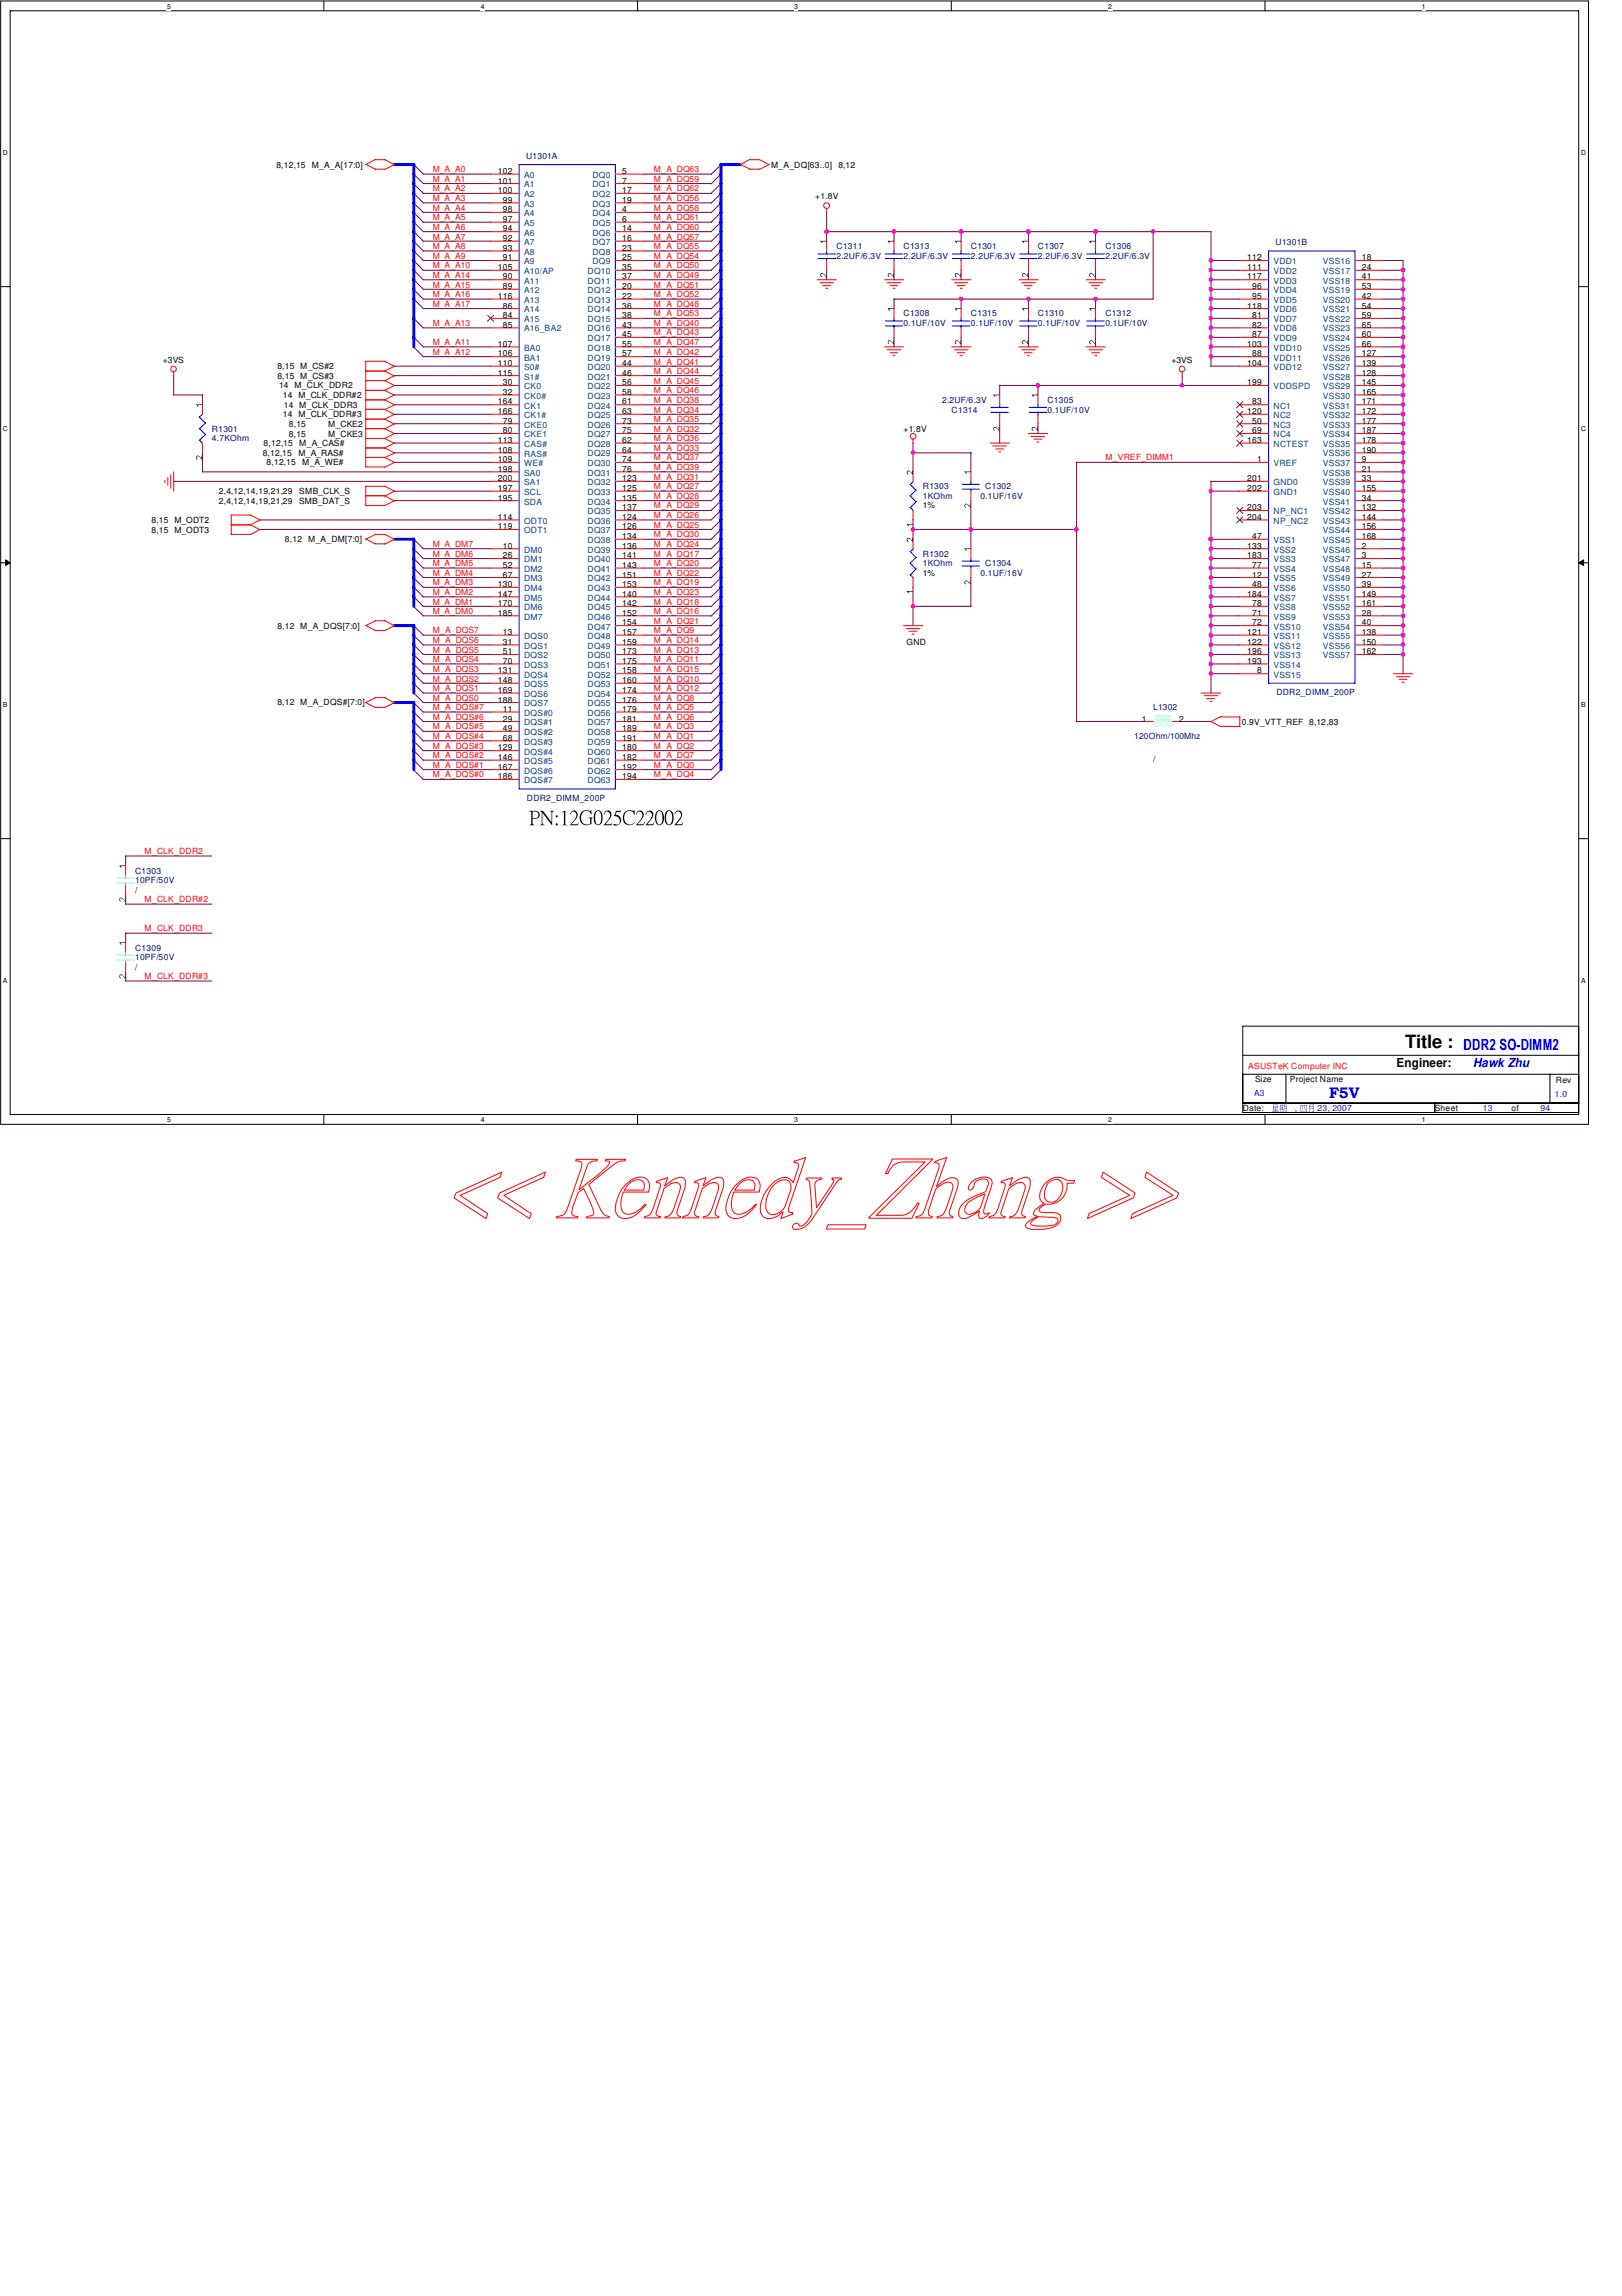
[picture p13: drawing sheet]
<svg xmlns="http://www.w3.org/2000/svg" width="210mm" height="297mm" viewBox="0 0 210 297" stroke-linecap="round" stroke-linejoin="round" font-family="sans-serif">
<defs><g id="words">
<text font-size="2.4" x="181.8" y="135.6">Title :</text>
<g font-size="2" fill="#00f">
<text x="189.4" y="135.9">DDR2 SO-DIMM2</text>
<text x="172" y="142.1">F5V</text>
</g>
<text font-size="1.6" x="180.7" y="138">Engineer:</text>
<text font-size="1.6" fill="#00f" x="190.6" y="138">Hawk Zhu</text>
<g font-size="1.1">
<text x="35.8" y="21.7">8,12,15</text>
<text x="40.3" y="21.7">M_A_A[17:0]</text>
<text x="64.4" y="22.5">102</text>
<text x="64.4" y="23.7">101</text>
<text x="80.5" y="22.5">5</text>
<text x="80.5" y="23.7">7</text>
<text x="99.8" y="21.7">M_A_DQ[63..0]</text>
<text x="108.5" y="21.7">8,12</text>
<text x="64.4" y="25">100</text>
<text x="65.1" y="26.2">99</text>
<text x="65.1" y="27.5">98</text>
<text x="65.1" y="28.7">97</text>
<text x="65.1" y="29.9">94</text>
<text x="80.5" y="25">17</text>
<text x="80.5" y="26.2">19</text>
<text x="80.5" y="27.5">4</text>
<text x="80.5" y="28.7">6</text>
<text x="80.5" y="29.9">14</text>
<text x="105.5" y="25.8">+1.8V</text>
<text x="64.4" y="34.9">105</text>
<text x="65.1" y="31.2">92</text>
<text x="65.1" y="32.4">93</text>
<text x="65.1" y="33.7">91</text>
<text x="80.5" y="31.2">16</text>
<text x="80.5" y="32.4">23</text>
<text x="80.5" y="33.7">25</text>
<text x="80.5" y="34.9">35</text>
<text x="161.4" y="33.7">112</text>
<text x="161.4" y="34.9">111</text>
<text x="176.2" y="33.7">18</text>
<text x="176.2" y="34.9">24</text>
<text x="64.4" y="38.7">116</text>
<text x="65.1" y="36.2">90</text>
<text x="65.1" y="37.4">89</text>
<text x="65.1" y="39.9">86</text>
<text x="65.1" y="41.1">84</text>
<text x="80.5" y="36.2">37</text>
<text x="80.5" y="37.4">20</text>
<text x="80.5" y="38.7">22</text>
<text x="80.5" y="39.9">36</text>
<text x="80.5" y="41.1">38</text>
<text x="161.4" y="36.2">117</text>
<text x="161.4" y="39.9">118</text>
<text x="162.1" y="37.4">96</text>
<text x="162.1" y="38.7">95</text>
<text x="162.1" y="41.1">81</text>
<text x="176.2" y="36.2">41</text>
<text x="176.2" y="37.4">53</text>
<text x="176.2" y="38.7">42</text>
<text x="176.2" y="39.9">54</text>
<text x="176.2" y="41.1">59</text>
<text x="21.1" y="46.9">+3VS</text>
<text x="35.9" y="47.8">8,15 M_CS#2</text>
<text x="64.4" y="44.9">107</text>
<text x="64.4" y="46.1">106</text>
<text x="64.4" y="47.4">110</text>
<text x="65.1" y="42.4">85</text>
<text x="80.5" y="42.4">43</text>
<text x="80.5" y="43.6">45</text>
<text x="80.5" y="44.9">55</text>
<text x="80.5" y="46.1">57</text>
<text x="80.5" y="47.4">44</text>
<text x="151.6" y="46.9">+3VS</text>
<text x="161.4" y="44.9">103</text>
<text x="161.4" y="47.4">104</text>
<text x="162.1" y="42.4">82</text>
<text x="162.1" y="43.6">87</text>
<text x="162.1" y="46.1">88</text>
<text x="176.2" y="42.4">65</text>
<text x="176.2" y="43.6">60</text>
<text x="176.2" y="44.9">66</text>
<text x="176.2" y="46.1">127</text>
<text x="176.2" y="47.4">139</text>
<text x="35.9" y="49">8,15 M_CS#3</text>
<text x="36.1" y="50.2">14 M_CLK_DDR2</text>
<text x="36.6" y="51.5">14 M_CLK_DDR#2</text>
<text x="36.6" y="54">14 M_CLK_DDR#3</text>
<text x="36.7" y="52.7">14 M_CLK_DDR3</text>
<text x="64.4" y="48.6">115</text>
<text x="64.4" y="52.3">164</text>
<text x="64.4" y="53.6">166</text>
<text x="65.1" y="49.8">30</text>
<text x="65.1" y="51.1">32</text>
<text x="80.5" y="48.6">46</text>
<text x="80.5" y="49.8">56</text>
<text x="80.5" y="51.1">58</text>
<text x="80.5" y="52.3">61</text>
<text x="80.5" y="53.6">63</text>
<text x="161.4" y="49.8">199</text>
<text x="161.4" y="53.6">120</text>
<text x="162.1" y="52.3">83</text>
<text x="176.2" y="48.6">128</text>
<text x="176.2" y="49.8">145</text>
<text x="176.2" y="51.1">165</text>
<text x="176.2" y="52.3">171</text>
<text x="176.2" y="53.6">172</text>
<text x="34" y="59">8,12,15</text>
<text x="34.1" y="57.7">8,12,15</text>
<text x="37.4" y="55.2">8,15</text>
<text x="37.4" y="56.5">8,15</text>
<text x="38.6" y="59">M_A_RAS#</text>
<text x="38.7" y="57.7">M_A_CAS#</text>
<text x="42.5" y="55.2">M_CKE2</text>
<text x="42.5" y="56.5">M_CKE3</text>
<text x="64.4" y="57.3">113</text>
<text x="64.4" y="58.5">108</text>
<text x="64.4" y="59.8">109</text>
<text x="65.1" y="54.8">79</text>
<text x="65.1" y="56">80</text>
<text x="80.5" y="54.8">73</text>
<text x="80.5" y="56">75</text>
<text x="80.5" y="57.3">62</text>
<text x="80.5" y="58.5">64</text>
<text x="80.5" y="59.8">74</text>
<text x="116.9" y="55.8">+1.8V</text>
<text x="161.4" y="57.3">163</text>
<text x="162.1" y="54.8">50</text>
<text x="162.1" y="56">69</text>
<text x="162.7" y="59.8">1</text>
<text x="176.2" y="54.8">177</text>
<text x="176.2" y="56">187</text>
<text x="176.2" y="57.3">178</text>
<text x="176.2" y="58.5">190</text>
<text x="176.2" y="59.8">9</text>
<text x="28.3" y="65.2">2,4,12,14,19,21,29</text>
<text x="28.3" y="63.9">2,4,12,14,19,21,29</text>
<text x="34.5" y="60.2">8,12,15</text>
<text x="38.7" y="65.2">SMB_DAT_S</text>
<text x="38.7" y="63.9">SMB_CLK_S</text>
<text x="39.1" y="60.2">M_A_WE#</text>
<text x="64.4" y="61">198</text>
<text x="64.4" y="62.3">200</text>
<text x="64.4" y="63.5">197</text>
<text x="64.4" y="64.8">195</text>
<text x="80.5" y="61">76</text>
<text x="80.5" y="62.3">123</text>
<text x="80.5" y="63.5">125</text>
<text x="80.5" y="64.8">135</text>
<text x="80.5" y="66">137</text>
<text x="119.4" y="65.8">1%</text>
<text x="161.4" y="62.3">201</text>
<text x="161.4" y="63.5">202</text>
<text x="161.4" y="66">203</text>
<text x="176.2" y="61">21</text>
<text x="176.2" y="62.3">33</text>
<text x="176.2" y="63.5">155</text>
<text x="176.2" y="64.8">34</text>
<text x="176.2" y="66">132</text>
<text x="19.6" y="67.6">8,15 M_ODT2</text>
<text x="19.6" y="68.9">8,15 M_ODT3</text>
<text x="36.9" y="70.1">8,12</text>
<text x="39.9" y="70.1">M_A_DM[7:0]</text>
<text x="64.4" y="67.2">114</text>
<text x="64.4" y="68.5">119</text>
<text x="65.1" y="71">10</text>
<text x="80.5" y="67.2">124</text>
<text x="80.5" y="68.5">126</text>
<text x="80.5" y="69.7">134</text>
<text x="80.5" y="71">136</text>
<text x="161.4" y="71">133</text>
<text x="161.4" y="67.2">204</text>
<text x="162.1" y="69.7">47</text>
<text x="176.2" y="67.2">144</text>
<text x="176.2" y="68.5">156</text>
<text x="176.2" y="69.7">168</text>
<text x="176.2" y="71">2</text>
<text x="64.4" y="75.9">130</text>
<text x="64.4" y="77.2">147</text>
<text x="65.1" y="72.2">26</text>
<text x="65.1" y="73.4">52</text>
<text x="65.1" y="74.7">67</text>
<text x="80.5" y="72.2">141</text>
<text x="80.5" y="73.4">143</text>
<text x="80.5" y="74.7">151</text>
<text x="80.5" y="75.9">153</text>
<text x="80.5" y="77.2">140</text>
<text x="119.4" y="74.5">1%</text>
<text x="161.4" y="72.2">183</text>
<text x="161.4" y="77.2">184</text>
<text x="162.1" y="73.4">77</text>
<text x="162.1" y="74.7">12</text>
<text x="162.1" y="75.9">48</text>
<text x="176.2" y="72.2">3</text>
<text x="176.2" y="73.4">15</text>
<text x="176.2" y="74.7">27</text>
<text x="176.2" y="75.9">39</text>
<text x="176.2" y="77.2">149</text>
<text x="35.9" y="81.3">8,12 M_A_DQS[7:0]</text>
<text x="64.4" y="78.4">170</text>
<text x="64.4" y="79.7">185</text>
<text x="65.1" y="82.2">13</text>
<text x="65.1" y="83.4">31</text>
<text x="80.5" y="78.4">142</text>
<text x="80.5" y="79.7">152</text>
<text x="80.5" y="80.9">154</text>
<text x="80.5" y="82.2">157</text>
<text x="80.5" y="83.4">159</text>
<text x="117.3" y="83.4">GND</text>
<text x="161.4" y="82.2">121</text>
<text x="161.4" y="83.4">122</text>
<text x="162.1" y="78.4">78</text>
<text x="162.1" y="79.7">71</text>
<text x="162.1" y="80.9">72</text>
<text x="176.2" y="78.4">161</text>
<text x="176.2" y="79.7">28</text>
<text x="176.2" y="80.9">40</text>
<text x="176.2" y="82.2">138</text>
<text x="176.2" y="83.4">150</text>
<text x="64.4" y="87.1">131</text>
<text x="64.4" y="88.4">148</text>
<text x="64.4" y="89.6">169</text>
<text x="65.1" y="84.7">51</text>
<text x="65.1" y="85.9">70</text>
<text x="80.5" y="84.7">173</text>
<text x="80.5" y="85.9">175</text>
<text x="80.5" y="87.1">158</text>
<text x="80.5" y="88.4">160</text>
<text x="80.5" y="89.6">174</text>
<text x="161.4" y="84.7">196</text>
<text x="161.4" y="85.9">193</text>
<text x="162.7" y="87.1">8</text>
<text x="176.2" y="84.7">162</text>
<text x="35.9" y="91.3">8,12 M_A_DQS#[7:0]</text>
<text x="64.4" y="90.9">188</text>
<text x="65.1" y="92.1">11</text>
<text x="65.1" y="93.3">29</text>
<text x="65.1" y="94.6">49</text>
<text x="65.1" y="95.8">68</text>
<text x="80.5" y="90.9">176</text>
<text x="80.5" y="92.1">179</text>
<text x="80.5" y="93.3">181</text>
<text x="80.5" y="94.6">189</text>
<text x="80.5" y="95.8">191</text>
<text x="147.7" y="93.3">1</text>
<text x="152.6" y="93.3">2</text>
<text x="160.7" y="93.8">0.9V_VTT_REF 8,12,83</text>
<text x="64.4" y="97.1">129</text>
<text x="64.4" y="98.3">146</text>
<text x="64.4" y="99.6">167</text>
<text x="64.4" y="100.8">186</text>
<text x="80.5" y="97.1">180</text>
<text x="80.5" y="98.3">182</text>
<text x="80.5" y="99.6">192</text>
<text x="80.5" y="100.8">194</text>
<text x="149.2" y="98.6">/</text>
<text x="17.5" y="115.5">/</text>
<text x="17.5" y="125.5">/</text>
<text x="160.8" y="143.7">Date:</text>
<text x="162.4" y="140">Size</text>
<text x="166.9" y="140">Project Name</text>
<text x="185.7" y="143.7">Sheet</text>
<text x="195.6" y="143.7">of</text>
<text x="201.3" y="140.1">Rev</text>
</g>
<g font-size="1.1" fill="#f00">
<text x="56" y="22.3">M_A_A0</text>
<text x="56" y="23.5">M_A_A1</text>
<text x="84.6" y="23.5">M_A_DQ59</text>
<text x="84.6" y="22.3">M_A_DQ63</text>
<text x="56" y="26">M_A_A3</text>
<text x="56" y="29.8">M_A_A6</text>
<text x="56" y="28.5">M_A_A5</text>
<text x="56" y="27.3">M_A_A4</text>
<text x="56" y="24.8">M_A_A2</text>
<text x="84.6" y="29.8">M_A_DQ60</text>
<text x="84.6" y="26">M_A_DQ56</text>
<text x="84.6" y="24.8">M_A_DQ62</text>
<text x="84.6" y="28.5">M_A_DQ61</text>
<text x="84.6" y="27.3">M_A_DQ58</text>
<text x="56" y="32.2">M_A_A8</text>
<text x="56" y="31">M_A_A7</text>
<text x="56" y="36">M_A_A14</text>
<text x="56" y="34.7">M_A_A10</text>
<text x="56" y="33.5">M_A_A9</text>
<text x="84.6" y="31">M_A_DQ57</text>
<text x="84.6" y="32.2">M_A_DQ55</text>
<text x="84.6" y="33.5">M_A_DQ54</text>
<text x="84.6" y="34.7">M_A_DQ50</text>
<text x="84.6" y="36">M_A_DQ49</text>
<text x="56" y="37.2">M_A_A15</text>
<text x="56" y="39.7">M_A_A17</text>
<text x="56" y="38.4">M_A_A16</text>
<text x="84.6" y="37.2">M_A_DQ51</text>
<text x="84.6" y="38.4">M_A_DQ52</text>
<text x="84.6" y="39.7">M_A_DQ48</text>
<text x="84.6" y="40.9">M_A_DQ53</text>
<text x="56" y="42.2">M_A_A13</text>
<text x="56" y="44.7">M_A_A11</text>
<text x="56" y="45.9">M_A_A12</text>
<text x="84.6" y="42.2">M_A_DQ40</text>
<text x="84.6" y="43.4">M_A_DQ43</text>
<text x="84.6" y="44.7">M_A_DQ47</text>
<text x="84.6" y="45.9">M_A_DQ42</text>
<text x="84.6" y="47.2">M_A_DQ41</text>
<text x="84.6" y="48.4">M_A_DQ44</text>
<text x="84.6" y="49.6">M_A_DQ45</text>
<text x="84.6" y="50.9">M_A_DQ46</text>
<text x="84.6" y="52.1">M_A_DQ38</text>
<text x="84.6" y="53.4">M_A_DQ34</text>
<text x="84.6" y="54.6">M_A_DQ35</text>
<text x="84.6" y="55.8">M_A_DQ32</text>
<text x="84.6" y="57.1">M_A_DQ36</text>
<text x="84.6" y="58.3">M_A_DQ33</text>
<text x="84.6" y="59.6">M_A_DQ37</text>
<text x="143" y="59.6">M_VREF_DIMM1</text>
<text x="84.6" y="60.8">M_A_DQ39</text>
<text x="84.6" y="62.1">M_A_DQ31</text>
<text x="84.6" y="63.3">M_A_DQ27</text>
<text x="84.6" y="64.6">M_A_DQ28</text>
<text x="84.6" y="65.8">M_A_DQ29</text>
<text x="56" y="70.8">M_A_DM7</text>
<text x="84.6" y="67.1">M_A_DQ26</text>
<text x="84.6" y="68.3">M_A_DQ25</text>
<text x="84.6" y="69.5">M_A_DQ30</text>
<text x="84.6" y="70.8">M_A_DQ24</text>
<text x="56" y="74.5">M_A_DM4</text>
<text x="56" y="73.3">M_A_DM5</text>
<text x="56" y="72">M_A_DM6</text>
<text x="56" y="77">M_A_DM2</text>
<text x="56" y="75.7">M_A_DM3</text>
<text x="84.6" y="72">M_A_DQ17</text>
<text x="84.6" y="73.3">M_A_DQ20</text>
<text x="84.6" y="74.5">M_A_DQ22</text>
<text x="84.6" y="75.7">M_A_DQ19</text>
<text x="84.6" y="77">M_A_DQ23</text>
<text x="56" y="82">M_A_DQS7</text>
<text x="56" y="83.2">M_A_DQS6</text>
<text x="56" y="78.2">M_A_DM1</text>
<text x="56" y="79.5">M_A_DM0</text>
<text x="84.6" y="78.2">M_A_DQ18</text>
<text x="84.6" y="79.5">M_A_DQ16</text>
<text x="84.6" y="80.7">M_A_DQ21</text>
<text x="84.6" y="82">M_A_DQ9</text>
<text x="84.6" y="83.2">M_A_DQ14</text>
<text x="56" y="86.9">M_A_DQS3</text>
<text x="56" y="89.4">M_A_DQS1</text>
<text x="56" y="88.2">M_A_DQS2</text>
<text x="56" y="84.5">M_A_DQS5</text>
<text x="56" y="85.7">M_A_DQS4</text>
<text x="84.6" y="84.5">M_A_DQ13</text>
<text x="84.6" y="85.7">M_A_DQ11</text>
<text x="84.6" y="86.9">M_A_DQ15</text>
<text x="84.6" y="88.2">M_A_DQ10</text>
<text x="84.6" y="89.4">M_A_DQ12</text>
<text x="56" y="91.9">M_A_DQS#7</text>
<text x="56" y="95.6">M_A_DQS#4</text>
<text x="56" y="90.7">M_A_DQS0</text>
<text x="56" y="94.4">M_A_DQS#5</text>
<text x="56" y="93.1">M_A_DQS#6</text>
<text x="84.6" y="90.7">M_A_DQ8</text>
<text x="84.6" y="91.9">M_A_DQ5</text>
<text x="84.6" y="93.1">M_A_DQ6</text>
<text x="84.6" y="94.4">M_A_DQ3</text>
<text x="84.6" y="95.6">M_A_DQ1</text>
<text x="56" y="98.1">M_A_DQS#2</text>
<text x="56" y="99.4">M_A_DQS#1</text>
<text x="56" y="96.9">M_A_DQS#3</text>
<text x="56" y="100.6">M_A_DQS#0</text>
<text x="84.6" y="96.9">M_A_DQ2</text>
<text x="84.6" y="98.1">M_A_DQ7</text>
<text x="84.6" y="99.4">M_A_DQ0</text>
<text x="84.6" y="100.6">M_A_DQ4</text>
<text x="18.7" y="110.5">M_CLK_DDR2</text>
<text x="18.7" y="116.8">M_CLK_DDR#2</text>
<text x="18.7" y="120.5">M_CLK_DDR3</text>
<text x="18.7" y="126.7">M_CLK_DDR#3</text>
<text x="161.5" y="138.3">ASUSTeK Computer INC</text>
</g>
<g font-size="1.1" fill="#004080">
<text x="67.8" y="23">A0</text>
<text x="76.7" y="23">DQ0</text>
<text x="67.8" y="24.3">A1</text>
<text x="67.8" y="25.5">A2</text>
<text x="67.8" y="26.8">A3</text>
<text x="67.8" y="28">A4</text>
<text x="67.8" y="29.3">A5</text>
<text x="76.7" y="24.3">DQ1</text>
<text x="76.7" y="25.5">DQ2</text>
<text x="76.7" y="26.8">DQ3</text>
<text x="76.7" y="28">DQ4</text>
<text x="76.7" y="29.3">DQ5</text>
<text x="67.8" y="30.5">A6</text>
<text x="67.8" y="31.7">A7</text>
<text x="67.8" y="33">A8</text>
<text x="67.8" y="34.2">A9</text>
<text x="67.8" y="35.5">A10/AP</text>
<text x="76" y="35.5">DQ10</text>
<text x="76.7" y="30.5">DQ6</text>
<text x="76.7" y="31.7">DQ7</text>
<text x="76.7" y="33">DQ8</text>
<text x="76.7" y="34.2">DQ9</text>
<text x="164.8" y="34.2">VDD1</text>
<text x="164.8" y="35.5">VDD2</text>
<text x="171.2" y="34.2">VSS16</text>
<text x="171.2" y="35.5">VSS17</text>
<text x="67.8" y="36.7">A11</text>
<text x="67.8" y="37.9">A12</text>
<text x="67.8" y="39.2">A13</text>
<text x="67.8" y="40.4">A14</text>
<text x="67.8" y="41.7">A15</text>
<text x="76" y="36.7">DQ11</text>
<text x="76" y="37.9">DQ12</text>
<text x="76" y="39.2">DQ13</text>
<text x="76" y="40.4">DQ14</text>
<text x="76" y="41.7">DQ15</text>
<text x="164.8" y="36.7">VDD3</text>
<text x="164.8" y="37.9">VDD4</text>
<text x="164.8" y="39.2">VDD5</text>
<text x="164.8" y="40.4">VDD6</text>
<text x="164.8" y="41.7">VDD7</text>
<text x="171.2" y="36.7">VSS18</text>
<text x="171.2" y="37.9">VSS19</text>
<text x="171.2" y="39.2">VSS20</text>
<text x="171.2" y="40.4">VSS21</text>
<text x="171.2" y="41.7">VSS22</text>
<text x="67.8" y="42.9">A16_BA2</text>
<text x="67.8" y="45.4">BA0</text>
<text x="67.8" y="46.7">BA1</text>
<text x="67.8" y="47.9">S0#</text>
<text x="76" y="42.9">DQ16</text>
<text x="76" y="44.2">DQ17</text>
<text x="76" y="45.4">DQ18</text>
<text x="76" y="46.7">DQ19</text>
<text x="76" y="47.9">DQ20</text>
<text x="164.8" y="42.9">VDD8</text>
<text x="164.8" y="44.2">VDD9</text>
<text x="164.8" y="45.4">VDD10</text>
<text x="164.8" y="46.7">VDD11</text>
<text x="164.8" y="47.9">VDD12</text>
<text x="171.2" y="42.9">VSS23</text>
<text x="171.2" y="44.2">VSS24</text>
<text x="171.2" y="45.4">VSS25</text>
<text x="171.2" y="46.7">VSS26</text>
<text x="171.2" y="47.9">VSS27</text>
<text x="67.8" y="49.1">S1#</text>
<text x="67.8" y="50.4">CK0</text>
<text x="67.8" y="51.6">CK0#</text>
<text x="67.8" y="52.9">CK1</text>
<text x="76" y="49.1">DQ21</text>
<text x="76" y="50.4">DQ22</text>
<text x="76" y="51.6">DQ23</text>
<text x="76" y="52.9">DQ24</text>
<text x="164.8" y="50.4">VDDSPD</text>
<text x="164.8" y="52.9">NC1</text>
<text x="171.2" y="49.1">VSS28</text>
<text x="171.2" y="50.4">VSS29</text>
<text x="171.2" y="51.6">VSS30</text>
<text x="171.2" y="52.9">VSS31</text>
<text x="67.8" y="54.1">CK1#</text>
<text x="67.8" y="55.3">CKE0</text>
<text x="67.8" y="56.6">CKE1</text>
<text x="67.8" y="57.8">CAS#</text>
<text x="67.8" y="59.1">RAS#</text>
<text x="76" y="54.1">DQ25</text>
<text x="76" y="55.3">DQ26</text>
<text x="76" y="56.6">DQ27</text>
<text x="76" y="57.8">DQ28</text>
<text x="76" y="59.1">DQ29</text>
<text x="164.8" y="54.1">NC2</text>
<text x="164.8" y="55.3">NC3</text>
<text x="164.8" y="56.6">NC4</text>
<text x="164.8" y="57.8">NCTEST</text>
<text x="171.2" y="54.1">VSS32</text>
<text x="171.2" y="55.3">VSS33</text>
<text x="171.2" y="56.6">VSS34</text>
<text x="171.2" y="57.8">VSS35</text>
<text x="171.2" y="59.1">VSS36</text>
<text x="67.8" y="60.3">WE#</text>
<text x="67.8" y="61.6">SA0</text>
<text x="67.8" y="62.8">SA1</text>
<text x="67.8" y="64.1">SCL</text>
<text x="67.8" y="65.3">SDA</text>
<text x="76" y="60.3">DQ30</text>
<text x="76" y="61.6">DQ31</text>
<text x="76" y="62.8">DQ32</text>
<text x="76" y="64.1">DQ33</text>
<text x="76" y="65.3">DQ34</text>
<text x="164.8" y="60.3">VREF</text>
<text x="164.8" y="62.8">GND0</text>
<text x="164.8" y="64.1">GND1</text>
<text x="171.2" y="60.3">VSS37</text>
<text x="171.2" y="61.6">VSS38</text>
<text x="171.2" y="62.8">VSS39</text>
<text x="171.2" y="64.1">VSS40</text>
<text x="171.2" y="65.3">VSS41</text>
<text x="67.8" y="67.8">ODT0</text>
<text x="67.8" y="69">ODT1</text>
<text x="67.8" y="71.5">DM0</text>
<text x="76" y="66.5">DQ35</text>
<text x="76" y="67.8">DQ36</text>
<text x="76" y="69">DQ37</text>
<text x="76" y="70.3">DQ38</text>
<text x="76" y="71.5">DQ39</text>
<text x="164.8" y="70.3">VSS1</text>
<text x="164.8" y="71.5">VSS2</text>
<text x="164.8" y="66.5">NP_NC1</text>
<text x="164.8" y="67.8">NP_NC2</text>
<text x="171.2" y="66.5">VSS42</text>
<text x="171.2" y="67.8">VSS43</text>
<text x="171.2" y="69">VSS44</text>
<text x="171.2" y="70.3">VSS45</text>
<text x="171.2" y="71.5">VSS46</text>
<text x="67.8" y="72.8">DM1</text>
<text x="67.8" y="74">DM2</text>
<text x="67.8" y="75.2">DM3</text>
<text x="67.8" y="76.5">DM4</text>
<text x="67.8" y="77.7">DM5</text>
<text x="76" y="72.8">DQ40</text>
<text x="76" y="74">DQ41</text>
<text x="76" y="75.2">DQ42</text>
<text x="76" y="76.5">DQ43</text>
<text x="76" y="77.7">DQ44</text>
<text x="164.8" y="72.8">VSS3</text>
<text x="164.8" y="74">VSS4</text>
<text x="164.8" y="75.2">VSS5</text>
<text x="164.8" y="76.5">VSS6</text>
<text x="164.8" y="77.7">VSS7</text>
<text x="171.2" y="72.8">VSS47</text>
<text x="171.2" y="74">VSS48</text>
<text x="171.2" y="75.2">VSS49</text>
<text x="171.2" y="76.5">VSS50</text>
<text x="171.2" y="77.7">VSS51</text>
<text x="67.8" y="79">DM6</text>
<text x="67.8" y="80.2">DM7</text>
<text x="67.8" y="82.7">DQS0</text>
<text x="67.8" y="83.9">DQS1</text>
<text x="76" y="79">DQ45</text>
<text x="76" y="80.2">DQ46</text>
<text x="76" y="81.4">DQ47</text>
<text x="76" y="82.7">DQ48</text>
<text x="76" y="83.9">DQ49</text>
<text x="164.8" y="79">VSS8</text>
<text x="164.8" y="80.2">VSS9</text>
<text x="164.8" y="81.4">VSS10</text>
<text x="164.8" y="82.7">VSS11</text>
<text x="164.8" y="83.9">VSS12</text>
<text x="171.2" y="79">VSS52</text>
<text x="171.2" y="80.2">VSS53</text>
<text x="171.2" y="81.4">VSS54</text>
<text x="171.2" y="82.7">VSS55</text>
<text x="171.2" y="83.9">VSS56</text>
<text x="67.8" y="85.2">DQS2</text>
<text x="67.8" y="86.4">DQS3</text>
<text x="67.8" y="87.7">DQS4</text>
<text x="67.8" y="88.9">DQS5</text>
<text x="76" y="85.2">DQ50</text>
<text x="76" y="86.4">DQ51</text>
<text x="76" y="87.7">DQ52</text>
<text x="76" y="88.9">DQ53</text>
<text x="164.8" y="85.2">VSS13</text>
<text x="164.8" y="86.4">VSS14</text>
<text x="164.8" y="87.7">VSS15</text>
<text x="171.2" y="85.2">VSS57</text>
<text x="67.8" y="90.2">DQS6</text>
<text x="67.8" y="91.4">DQS7</text>
<text x="67.8" y="92.6">DQS#0</text>
<text x="67.8" y="93.9">DQS#1</text>
<text x="67.8" y="95.1">DQS#2</text>
<text x="76" y="90.2">DQ54</text>
<text x="76" y="91.4">DQ55</text>
<text x="76" y="92.6">DQ56</text>
<text x="76" y="93.9">DQ57</text>
<text x="76" y="95.1">DQ58</text>
<text x="67.8" y="96.4">DQS#3</text>
<text x="67.8" y="97.6">DQS#4</text>
<text x="67.8" y="98.8">DQS#5</text>
<text x="67.8" y="100.1">DQS#6</text>
<text x="67.8" y="101.3">DQS#7</text>
<text x="76" y="96.4">DQ59</text>
<text x="76" y="97.6">DQ60</text>
<text x="76" y="98.8">DQ61</text>
<text x="76" y="100.1">DQ62</text>
<text x="76" y="101.3">DQ63</text>
</g>
<g font-size="1.1" fill="#000080">
<text x="68.1" y="20.5">U1301A</text>
<text x="108.2" y="32.2">C1311</text>
<text x="108.2" y="33.5">2.2UF/6.3V</text>
<text x="116.9" y="32.2">C1313</text>
<text x="116.9" y="33.5">2.2UF/6.3V</text>
<text x="125.6" y="32.2">C1301</text>
<text x="125.6" y="33.5">2.2UF/6.3V</text>
<text x="134.3" y="32.2">C1307</text>
<text x="134.3" y="33.5">2.2UF/6.3V</text>
<text x="143" y="32.2">C1306</text>
<text x="143" y="33.5">2.2UF/6.3V</text>
<text x="165.1" y="31.7">U1301B</text>
<text x="116.9" y="40.9">C1308</text>
<text x="125.6" y="40.9">C1315</text>
<text x="134.3" y="40.9">C1310</text>
<text x="143" y="40.9">C1312</text>
<text x="116.9" y="42.2">0.1UF/10V</text>
<text x="125.6" y="42.2">0.1UF/10V</text>
<text x="134.3" y="42.2">0.1UF/10V</text>
<text x="143" y="42.2">0.1UF/10V</text>
<text x="121.9" y="52.1">2.2UF/6.3V</text>
<text x="123.1" y="53.4">C1314</text>
<text x="135.6" y="52.1">C1305</text>
<text x="135.6" y="53.4">0.1UF/10V</text>
<text x="27.4" y="55.8">R1301</text>
<text x="27.4" y="57.1">4.7KOhm</text>
<text x="119.4" y="63.3">R1303</text>
<text x="119.4" y="64.6">1KOhm</text>
<text x="126.9" y="64.6">0.1UF/16V</text>
<text x="127.5" y="63.3">C1302</text>
<text x="119.4" y="72">R1302</text>
<text x="119.4" y="73.3">1KOhm</text>
<text x="126.9" y="74.5">0.1UF/16V</text>
<text x="127.5" y="73.3">C1304</text>
<text x="165.2" y="89.9">DDR2_DIMM_200P</text>
<text x="146.8" y="95.6">120Ohm/100Mhz</text>
<text x="149.2" y="91.9">L1302</text>
<text x="68.2" y="103.6">DDR2_DIMM_200P</text>
<text x="17.5" y="113">C1303</text>
<text x="17.5" y="114.3">10PF/50V</text>
<text x="17.5" y="123">C1309</text>
<text x="17.5" y="124.2">10PF/50V</text>
</g>
<g font-size="1.1" fill="#00f">
<text x="162.3" y="141.7">A3</text>
<text x="167.6" y="143.7">,</text>
<text x="170.5" y="143.7">23, 2007</text>
<text x="191.9" y="143.7">13</text>
<text x="199.3" y="143.7">94</text>
<text x="201.2" y="141.9">1.0</text>
</g>
<g font-size=".9">
<text x="21.6" y="1.1">5</text>
<text x="62.2" y="1.1">4</text>
<text x="102.8" y="1.1">3</text>
<text x="143.4" y="1.1">2</text>
<text x="184" y="1.1">1</text>
<text x=".4" y="20">D</text>
<text x="204.6" y="20">D</text>
<text x=".4" y="55.8">C</text>
<text x="204.6" y="55.8">C</text>
<text x=".4" y="91.4">B</text>
<text x="204.6" y="91.4">B</text>
<text x=".4" y="127.1">A</text>
<text x="204.6" y="127.1">A</text>
<text x="21.6" y="145.2">5</text>
<text x="62.2" y="145.2">4</text>
<text x="102.8" y="145.2">3</text>
<text x="143.4" y="145.2">2</text>
<text x="184" y="145.2">1</text>
</g>
</g></defs>
<path d="M.1 .1h205.5v145.4h-205.5zM1.3 1.4h203v142.8h-203z" fill="none" stroke="#000" stroke-width=".13"/>
<g fill="#fff">
<path d="M21.6 .3h.5v1h-.5z"/>
<path d="M21.6 144.3h.5v1.1h-.5z"/>
</g>
<path d="M41.9 .1v1.3M41.9 144.2v1.3" fill="none" stroke="#000" stroke-width=".13"/>
<g fill="#fff">
<path d="M62.2 .3h.5v1h-.5z"/>
<path d="M62.2 144.3h.5v1.1h-.5z"/>
</g>
<path d="M82.5 .1v1.3M82.5 144.2v1.3" fill="none" stroke="#000" stroke-width=".13"/>
<g fill="#fff">
<path d="M102.8 .3h.5v1h-.5z"/>
<path d="M102.8 144.3h.5v1.1h-.5z"/>
</g>
<path d="M123.1 .1v1.3M123.1 144.2v1.3" fill="none" stroke="#000" stroke-width=".13"/>
<g fill="#fff">
<path d="M143.4 .3h.5v1h-.5z"/>
<path d="M143.4 144.3h.5v1.1h-.5z"/>
</g>
<path d="M163.7 .1v1.3M163.7 144.2v1.3" fill="none" stroke="#000" stroke-width=".13"/>
<g fill="#fff">
<path d="M184 .3h.5v1h-.5z"/>
<path d="M184 144.3h.5v1.1h-.5z"/>
<path d="M.4 19.2h.7v1h-.7z"/>
<path d="M204.6 19.2h.7v1h-.7z"/>
<path d="M.4 54.9h.7v1.1h-.7z"/>
<path d="M204.6 54.9h.7v1.1h-.7z"/>
</g>
<path d="M.1 37.1h1.2M204.3 37.1h1.3" fill="none" stroke="#000" stroke-width=".13"/>
<g fill="#fff">
<path d="M.4 90.6h.6v1.1h-.6z"/>
<path d="M204.6 90.6h.6v1.1h-.6z"/>
</g>
<path d="M.1 72.8h1.2M.7 72.4l.6 .4-.6 .4zM204.3 72.8l.6-.4v.8zM204.3 72.8h1.3" fill="none" stroke="#000" stroke-width=".13"/>
<path d="M.7 72.4l.6 .4-.6 .4zM204.3 72.8l.6-.4v.8z" fill="#000"/>
<g fill="#fff">
<path d="M.4 126.3h.6v1h-.6z"/>
<path d="M204.6 126.3h.6v1h-.6z"/>
</g>
<path d="M.1 108.5h1.2M204.3 108.5h1.3" fill="none" stroke="#000" stroke-width=".13"/>
<g fill="#000">
<path d="M69.9 104.9h.4l1.1 1.5v-1.3l-.1-.1-.2-.1h.6l-.2 .1v.3v1.5l-1.3-1.6v1.3l.3 .3h-.6l.2-.2v-1.5zM72.7 105.1l.5-.2v1.7l.2 .2h-.7l.3-.2v-1.4v-.1zM74 105a.54 .54 0 0 1 .7 .1 .54 .54 0 0 1-.1 .7l-.6 .8h.7l.2-.2-.1 .4h-1.1a1.97 1.97 0 0 0 .9-1.5 .37 .37 0 0 0-.3-.3 .37 .37 0 0 0-.4 .2l-.2 .2zM75.2 105.1a1.23 1.23 0 0 1 1.2-.2l.1-.1v.6a.71 .71 0 0 0-.9-.5 .71 .71 0 0 0-.4 .9 .74 .74 0 0 0 .3 .8 .74 .74 0 0 0 .9-.1v-.6l-.3-.2h.7l-.2 .2-.1 .7a.99 .99 0 0 1-1.3-.1 .99 .99 0 0 1 0-1.4zM78.3 105a.5 .5 0 0 1 .7 0 .5 .5 0 0 1 .1 .6l-.7 1h.6l.2-.2-.1 .4h-1a2.08 2.08 0 0 0 .9-1.5 .39 .39 0 0 0-.3-.3 .39 .39 0 0 0-.4 .2l-.1 .2h-.1zM79.7 104.9l.7-.1-.1 .3h-.5l-.2 .3a.7 .7 0 0 1 .8 .8 .7 .7 0 0 1-1 .5v-.1a.53 .53 0 0 0 .8-.1 .53 .53 0 0 0-.2-.8l-.5-.1zM80.9 105.1a1.22 1.22 0 0 1 1.1-.2l.1-.1v.7a.7 .7 0 0 0-.8-.6 .7 .7 0 0 0-.5 .9 .77 .77 0 0 0 .4 .8 .77 .77 0 0 0 .9-.2 .83 .83 0 0 1-1 .3 .83 .83 0 0 1-.5-.9l.1-.5zM82.5 105a.54 .54 0 0 1 .7 .1 .54 .54 0 0 1 0 .7l-.7 .8h.7l.2-.2-.1 .4h-1a2.04 2.04 0 0 0 .8-1.5 .42 .42 0 0 0-.4-.3 .42 .42 0 0 0-.4 .4zM83.7 105a.5 .5 0 0 1 .7 0 .5 .5 0 0 1 .1 .6l-.7 1h.6l.3-.2-.2 .4h-1a2.08 2.08 0 0 0 .9-1.5 .39 .39 0 0 0-.3-.3 .39 .39 0 0 0-.4 .2l-.1 .2h-.1zM87.4 105.1a.49 .49 0 0 1 .7-.2 .49 .49 0 0 1 .1 .7l-.2 .4-.5 .6h.7l.2-.2-.1 .4h-1.1a2.15 2.15 0 0 0 .9-1.5 .42 .42 0 0 0-.4-.3 .42 .42 0 0 0-.4 .4z"/>
<path d="M68.5 104.9l.2 .2v1.3a.23 .23 0 0 1-.2 .3l.7 .1-.3-.2v-.7a.56 .56 0 0 0 .8-.2 .56 .56 0 0 0-.2-.7zM69 105h.4l.2 .2 .1 .2-.1 .3a.62 .62 0 0 1-.7 .1z"/>
<path d="M71.9 105.6a.15 .15 0 0 0 .3 0 .15 .15 0 0 0-.3 0zM71.9 106.7a.15 .15 0 0 0 .3 0 .15 .15 0 0 0-.3 0z"/>
<path d="M77.1 105a1.57 1.57 0 0 0 0 1.6 .56 .56 0 0 0 .6 .1 .56 .56 0 0 0 .3-.7v-.4a.57 .57 0 0 0-.3-.6 .57 .57 0 0 0-.6 0zM77.2 105.1l.2-.2a1.19 1.19 0 0 1 .3 1.4v.2a.29 .29 0 0 1-.5 0 1.87 1.87 0 0 1 0-1.4z"/>
<path d="M85 105a1.37 1.37 0 0 0 .1 1.7 .62 .62 0 0 0 .8-.7v-.6a.52 .52 0 0 0-.3-.5 .52 .52 0 0 0-.6 .1zM85.2 104.9h.1a1.14 1.14 0 0 1 .4 1.3 .42 .42 0 0 1-.5 .4 1.44 1.44 0 0 1 0-1.7z"/>
<path d="M86.2 105a1.64 1.64 0 0 0 0 1.6 .57 .57 0 0 0 .7 .1 .57 .57 0 0 0 .3-.7v-.4a.58 .58 0 0 0-.3-.6 .58 .58 0 0 0-.7 0zM86.4 104.9h.2a1.12 1.12 0 0 1 .4 1.3 .42 .42 0 0 1-.6 .4 1.54 1.54 0 0 1 0-1.7z"/>
</g>
<g fill="#00f">
<path d="M166.6 143.3l.8 .1v-.1l.2 .1z"/>
<path d="M164.8 142.9l.5 .1zM164.8 143.1h.5zM164.8 143.2l.5 .1zM164.7 142.9v.4h.1v-.3zM165.3 142.9v.4zM164.8 143.3l-.2 .4 .3-.3zM164.8 143.5h.6v-.1l-.1 .1zM164.8 143.6v.1h.6l-.1-.1zM165 143.3l.1 .5v-.5zM164.5 143.8l.1 .1 .9-.1h-.1z"/>
<path d="M165.7 143.2l.3 .1zM165.7 143.4h.3zM166.2 142.9l.3 .1zM166.2 143.2h.3zM166.2 143.4l.3 .1zM165.6 143v.1h.6l-.1-.1zM165.7 142.9l.1 .7v-.7zM165.9 142.9l.1 .7 .1-.7zM165.6 143.6h.5v-.1zM165.7 143.6l-.1 .3 .2-.2zM165.9 143.7l.1 .1zM166.2 142.9v.7l-.2 .3 .2-.3v-.6zM166.4 143l.1 .8h-.2l.1 .1 .1-.1v-.8z"/>
<path d="M168.3 143h.8zM168.3 143.7l.8 .1zM168.3 143l.1 .8v-.8zM169.1 143l-.1 .8h.1zM168.5 143v.4l-.1 .2 .2-.2zM168.8 143v.5h.2v-.2v.2l-.2-.1z"/>
<path d="M169.5 142.9l.5 .1zM169.5 143.2h.5zM169.5 143.4l.5 .1zM169.5 142.9v.7l-.2 .3 .2-.2v-.7zM170 142.9v.9h-.2l.1 .1 .1-.1z"/>
</g>
<path d="M160.8 132.8h43.5v11.1h-43.5zM160.8 139h5.6v3.7M160.8 136.5h43.5M166.5 139h37.8M200.6 139v3.7M160.8 142.7h43.5M185.7 142.7v1.2" fill="none" stroke="#000" stroke-width=".13"/>
<g fill="none" stroke="#f00" stroke-width=".13">
<path d="M47.3 21.3l1.3 .6h1.2M48.6 20.7h1.2M48.6 20.6l-1.3 .7M49.8 20.7l1.3 .6-1.3 .6M63.5 36.2h3.7M63.5 33.7h3.7M63.5 35h3.7M63.5 37.4h3.7M63.5 38.7h3.7M63.5 39.9h3.7M63.5 22.5h3.7M63.5 23.7h3.7"/>
<path d="M63.5 25h3.7M63.5 26.2h3.7M63.5 27.5h3.7M63.5 28.7h3.7M63.5 30h3.7M63.5 31.2h3.7M63.5 32.5h3.7M79.6 36.2h3.8M79.6 33.7h3.8M79.6 35h3.8M79.6 37.4h3.8M79.6 38.7h3.8"/>
<path d="M79.6 39.9h3.8M79.6 22.5h3.8M79.6 23.7h3.8M79.6 25h3.8M79.6 26.2h3.8M79.6 27.5h3.8M79.6 28.7h3.8M79.6 30h3.8M79.6 31.2h3.8M79.6 32.5h3.8M95.8 21.3l1.3 .6M97 21.9h1.3"/>
<path d="M97.1 20.6l-1.3 .7M97.1 20.7h1.2l1.2 .6-1.2 .6M105.7 36.2h2.5M106.1 36.6h1.8M106.5 37h1M106.8 37.3h.3M107 27v.5M107 31.2v1.3M107 33.7v1.3M114.5 36.2h2.4M114.8 36.6h1.8M115.2 37h1"/>
<path d="M115.6 37.3h.2M115.7 31.2v1.3M115.7 33.7v1.3M115.7 39.9v1.3M123.1 36.2h2.5M123.5 36.6h1.8M123.9 37h1M124.2 37.3h.3M124.4 31.2v1.3M124.4 33.7v1.3M124.4 39.9v1.3M131.9 36.2h2.5"/>
<path d="M132.2 36.6h1.8M132.5 37h1.1M133 37.3h.2M133.1 31.2v1.3M133.1 33.7v1.3M133.1 39.9v1.3M140.5 36.2h2.5M140.9 36.6h1.8M141.3 37h1M141.7 37.3h.2M141.8 31.2v1.3M141.8 33.7v1.3"/>
<path d="M141.8 39.9v1.3M160.4 36.2h3.8M160.4 33.7h3.8M160.4 35h3.8M160.4 37.4h3.8M160.4 38.7h3.8M160.4 39.9h3.8M175.3 36.2h3.8M175.3 33.7h3.8M175.3 35h3.8M175.3 37.4h3.8M175.3 38.7h3.8"/>
<path d="M175.3 39.9h3.8M22.5 48.1v.5M26.2 52.4v1.2M26.2 57.3v1.3M47.3 48h2.5M47.3 49.2h2.5M47.3 58h2.5M47.3 59.2h2.5M47.3 51.7h2.5M47.3 53h2.5M47.3 56.7h2.5M47.3 54.2h2.5"/>
<path d="M47.3 55.5h2.5M47.3 50.5h2.5M49.8 59.2l1.3 .6-1.3 .7M49.8 55.5l1.3 .6-1.3 .6 1.3 .7M49.8 46.7l1.3 .7M49.8 49.2l1.3 .7-1.3 .6 1.3 .6M49.8 53l1.3 .6M49.8 46.7h-2.5v13.7h2.5M51.1 47.4l-1.3 .6 1.3 .6M51.1 48.6l-1.3 .7M51.1 57.3l-1.3 .7 1.3 .6-1.3 .6M51.1 51.1l-1.3 .6 1.3 .7-1.3 .6"/>
<path d="M51.1 53.6l-1.3 .6 1.3 .7M51.1 54.8l-1.3 .7M63.5 44.9h3.7M63.5 56.1h3.7M63.5 57.3h3.7M63.5 41.2h3.7M63.5 42.4h3.7M63.5 46.1h3.7M63.5 47.4h3.7M63.5 49.9h3.7M63.5 52.4h3.7M63.5 53.6h3.7"/>
<path d="M63.5 54.8h3.7M63.5 59.8h3.7M63.5 48.6h3.7M63.5 51.1h3.7M63.5 58.6h3.7M79.6 44.9h3.8M79.6 56.1h3.8M79.6 57.3h3.8M79.6 41.2h3.8M79.6 42.4h3.8M79.6 43.6h3.8M79.6 46.1h3.8"/>
<path d="M79.6 47.4h3.8M79.6 49.9h3.8M79.6 52.4h3.8M79.6 53.6h3.8M79.6 54.8h3.8M79.6 59.8h3.8M79.6 48.6h3.8M79.6 51.1h3.8M79.6 58.6h3.8M114.5 44.9h2.4M114.8 45.3h1.8M115.2 45.6h1"/>
<path d="M115.6 46h.2M115.7 42.4v1.2M118.2 56.8v.6M123.1 44.9h2.5M123.5 45.3h1.8M123.9 45.6h1M124.2 46h.3M124.4 42.4v1.2M128.1 57.3h2.5M128.5 57.7h1.8M128.9 58.1h1M129.2 58.5h.3"/>
<path d="M129.4 51.1v1.3M129.4 53.6v1.2M131.9 44.9h2.5M132.2 45.3h1.8M132.5 45.6h1.1M133 46h.2M133.1 56.1h2.5M133.1 42.4v1.2M133.4 56.5h1.8M133.8 56.8h1M134.2 57.2h.3M134.3 51.1v1.3"/>
<path d="M134.3 53.6v1.2M140.5 44.9h2.5M140.9 45.3h1.8M141.3 45.6h1M141.7 46h.2M141.8 42.4v1.2M153 48.1v.5M160.4 44.9h3.8M160.4 56.1h3.8M160.4 57.3h3.8M160.4 41.2h3.8M160.4 42.4h3.8"/>
<path d="M160.4 43.6h3.8M160.4 46.1h3.8M160.4 47.4h3.8M160.4 49.9h3.8M160.4 52.4h3.8M160.4 53.6h3.8M160.4 54.8h3.8M160.4 59.8h3.8M175.3 44.9h3.8M175.3 56.1h3.8M175.3 57.3h3.8M175.3 41.2h3.8"/>
<path d="M175.3 42.4h3.8M175.3 43.6h3.8M175.3 46.1h3.8M175.3 47.4h3.8M175.3 49.9h3.8M175.3 52.4h3.8M175.3 53.6h3.8M175.3 54.8h3.8M175.3 59.8h3.8M175.3 48.6h3.8M175.3 51.1h3.8M175.3 58.6h3.8"/>
<path d="M21.3 62.1v.3M21.7 61.8v1M22.1 61.4v1.8M22.5 61v2.5M29.9 67.9h2.5l1.3 .6M29.9 69.1h2.5M32.4 67.9l1.3-.6-1.3-.7h-2.5v2.5M33.7 68.5l-1.3 .7M47.3 64.1h2.5M47.3 69.7l1.3 .7h1.2M48.6 69.1h1.2M48.6 69.1l-1.3 .7"/>
<path d="M49.8 64.1l1.3 .7M49.8 69.1l1.3 .7-1.3 .6M49.8 62.9l1.3 .6-1.3 .7M49.8 62.9h-2.5v2.5h2.5l1.3-.6M63.5 62.3h3.7M63.5 63.5h3.7M63.5 71h3.7M63.5 72.3h3.7M63.5 73.5h3.7M63.5 74.7h3.7M63.5 76h3.7M63.5 77.2h3.7"/>
<path d="M63.5 78.4h3.7M63.5 79.7h3.7M63.5 61h3.7M63.5 64.8h3.7M63.5 67.3h3.7M63.5 68.5h3.7M79.6 62.3h3.8M79.6 63.5h3.8M79.6 69.8h3.8M79.6 71h3.8M79.6 72.3h3.8M79.6 73.5h3.8"/>
<path d="M79.6 74.7h3.8M79.6 76h3.8M79.6 77.2h3.8M79.6 78.4h3.8M79.6 79.7h3.8M79.6 61h3.8M79.6 64.8h3.8M79.6 66h3.8M79.6 67.3h3.8M79.6 68.5h3.8M118.2 61v1.3M118.2 66v1.3"/>
<path d="M118.2 69.8v1.2M118.2 74.7v1.3M125.6 61v1.3M125.6 63.5v1.3M125.6 71v1.3M125.6 73.5v1.2M160.4 62.3h3.8M160.4 63.5h3.8M160.4 69.8h3.8M160.4 71h3.8M160.4 72.3h3.8M160.4 73.5h3.8"/>
<path d="M160.4 74.7h3.8M160.4 76h3.8M160.4 77.2h3.8M160.4 78.4h3.8M160.4 79.7h3.8M160.4 66h3.8M160.4 67.3h3.8M175.3 62.3h3.8M175.3 63.5h3.8M175.3 69.8h3.8M175.3 71h3.8M175.3 72.3h3.8"/>
<path d="M175.3 73.5h3.8M175.3 74.7h3.8M175.3 76h3.8M175.3 77.2h3.8M175.3 78.4h3.8M175.3 79.7h3.8M175.3 61h3.8M175.3 64.8h3.8M175.3 66h3.8M175.3 67.3h3.8M175.3 68.5h3.8M48.6 80.3h1.2"/>
<path d="M48.6 90.3h1.2M48.6 80.3l-1.3 .6M48.6 90.3l-1.3 .6 1.3 .6h1.2l1.3-.6M49.8 80.3l1.3 .6-1.3 .7h-1.2l-1.3-.7M49.8 90.3l1.3 .6M63.5 87.2h3.7M63.5 89.7h3.7M63.5 93.3h3.7M63.5 82.2h3.7M63.5 83.4h3.7M63.5 84.7h3.7M63.5 85.9h3.7"/>
<path d="M63.5 88.4h3.7M63.5 90.9h3.7M63.5 92.1h3.7M63.5 94.6h3.7M63.5 95.8h3.7M63.5 97.1h3.7M63.5 98.3h3.7M63.5 99.6h3.7M79.6 80.9h3.8M79.6 87.2h3.8M79.6 89.7h3.8M79.6 93.3h3.8"/>
<path d="M79.6 82.2h3.8M79.6 83.4h3.8M79.6 84.7h3.8M79.6 85.9h3.8M79.6 88.4h3.8M79.6 90.9h3.8M79.6 92.1h3.8M79.6 94.6h3.8M79.6 95.8h3.8M79.6 97.1h3.8M79.6 98.3h3.8M79.6 99.6h3.8"/>
<path d="M116.9 80.9h2.5M117.3 81.3h1.7M117.6 81.7h1.1M118 82h.3M148 93.3h1.2M151.7 93.3h1.3M155.4 89.7h2.6M155.8 90h1.8M156.2 90.4h1M156.6 90.8h.2M156.7 93.3l1.2 .7h2.5M157.9 92.8h2.5v1.2"/>
<path d="M158 92.7l-1.3 .6M160.4 80.9h3.8M160.4 87.2h3.8M160.4 82.2h3.8M160.4 83.4h3.8M160.4 84.7h3.8M160.4 85.9h3.8M175.3 80.9h3.8M175.3 82.2h3.8M175.3 83.4h3.8M175.3 84.7h3.8M180.3 87.2h2.5"/>
<path d="M180.7 87.5h1.8M181.1 87.9h1M181.4 88.3h.3M16.3 112v1.2M16.3 114.5v1.2M63.5 100.8h3.7M79.6 100.8h3.8M16.3 122v1.2M16.3 124.5v1.2"/>
<circle cx="107" cy="26.6" r=".37"/>
<circle cx="22.5" cy="47.7" r=".37"/>
<circle cx="118.2" cy="56.4" r=".37"/>
<circle cx="153" cy="47.7" r=".37"/>
</g>
<g fill="none" stroke="#00f" stroke-width=".13">
<path d="M67.2 21.3h12.4v80.8h-12.4zM105.8 32.9h2.3M105.8 33.4h2.3M107 32.4v.5M107 33.4v.3M114.6 32.9h2.2M114.6 33.4h2.2M115.7 32.4v.5M115.7 33.4v.3M123.2 32.9h2.3M123.2 33.4h2.3M124.4 32.4v.5"/>
<path d="M124.4 33.4v.3M132 32.9h2.2M132 33.4h2.2M133.1 32.4v.5M133.1 33.4v.3M140.6 32.9h2.3M140.6 33.4h2.3M141.8 32.4v.5M141.8 33.4v.3M164.2 32.5h11.1v55.9h-11.1zM25.8 56.9l.4 .5M25.8 55.5l.8 .7-.8 .8"/>
<path d="M25.8 54l.8 .7-.8 .8M26.2 53.6l-.4 .4M114.6 41.5h2.2M114.6 42.2h2.2M115.7 41.1v.4M115.7 42.2v.2M123.2 41.5h2.3M123.2 42.2h2.3M124.4 41.1v.4M124.4 42.2v.2M128.2 52.7h2.3M128.2 53.3h2.3"/>
<path d="M129.4 52.3v.4M129.4 53.3v.3M132 41.5h2.2M132 42.2h2.2M133.1 41.1v.4M133.1 42.2v.2M133.2 52.7h2.3M133.2 53.3h2.3M134.3 52.3v.4M134.3 53.3v.3M140.6 41.5h2.3M140.6 42.2h2.3"/>
<path d="M141.8 41.1v.4M141.8 42.2v.2M117.8 62.7l.7 .7M117.8 65.6l.4 .4M117.8 64.1l.7 .8M117.8 71.3l.7 .8M117.8 74.3l.4 .4M117.8 72.9l.7 .7M118.2 62.3l-.4 .4M118.2 71l-.4 .4M118.6 63.4l-.8 .7M118.6 64.9l-.8 .8"/>
<path d="M118.6 72.1l-.8 .8M118.6 73.6l-.8 .8M124.5 62.7h2.2M124.5 63.3h2.2M124.5 72.6h2.2M124.5 73.2h2.2M125.6 62.3v.4M125.6 63.3v.2M125.6 72.2v.4M125.6 73.2v.3"/>
</g>
<g fill="#000">
<path d="M106.2 31.2h.8h-.7l.2 .3h-.1zM106.2 35.4a.61 .61 0 0 1 .7 .3v-.4h.1v.6l-.2-.1a.35 .35 0 0 0-.5-.3l.1 .4-.2-.2zM114.9 31.2h.8h-.6l.1 .3h-.1zM114.9 39.9h.8v.1h-.6l.1 .2h-.1zM114.9 35.4a.68 .68 0 0 1 .7 .3v-.4h.1v.6l-.2-.1a.36 .36 0 0 0-.5-.3v.2l.1 .2-.2-.2zM123.6 31.2h.8h-.7l.2 .3h-.2zM123.6 39.9h.8v.1h-.7l.2 .2h-.2zM123.6 35.4a.61 .61 0 0 1 .7 .3v-.4h.1v.6l-.2-.1a.36 .36 0 0 0-.5-.3l.1 .4-.2-.2zM132.2 39.9h.9v.1h-.6v.2zM132.2 31.2h.9h-.6v.3zM132.3 35.4a.59 .59 0 0 1 .7 .3v-.4h.1v.6l-.2-.1a.38 .38 0 0 0-.5-.3l.1 .4-.3-.3zM141 31.2h.8h-.7l.2 .3h-.2z"/>
<path d="M141 39.9h.8v.1h-.7l.2 .2h-.2zM141 35.4a.61 .61 0 0 1 .7 .3v-.4h.1v.6l-.2-.1a.36 .36 0 0 0-.5-.3l.1 .4-.2-.2zM25.4 52.3h.8v.1h-.7l.1 .2zM25.4 59a.48 .48 0 0 1 .7 .4v-.5h.1v.5h-.2a.37 .37 0 0 0-.5-.3l-.1 .2 .2 .1h-.2v-.2zM115 44h.2l.4 .4v-.4h.1v.5l-.2-.1a.34 .34 0 0 0-.5-.2v.2l.1 .1-.2-.1zM123.6 44.1a.52 .52 0 0 1 .7 .3v-.4h.1v.5l-.2-.1a.34 .34 0 0 0-.5-.2l.1 .3-.2-.1zM128.5 51.1h.8h-.6l.1 .3h-.1zM128.6 55.3a.59 .59 0 0 1 .6 .3v-.4h.1v.6l-.1-.1a.41 .41 0 0 0-.6-.3l.1 .4-.1-.1-.1-.2zM132.4 44h.2l.4 .4v-.4h.1v.5l-.2-.1a.36 .36 0 0 0-.5-.2l.1 .3-.3-.2zM133.5 51.1h.8h-.6l.1 .3h-.1zM133.6 55.3a.61 .61 0 0 1 .6 .3v-.4h.1v.6l-.1-.1a.29 .29 0 0 0-.2-.4 .29 .29 0 0 0-.4 .2l.1 .3-.2-.2zM141 44.1a.52 .52 0 0 1 .7 .3v-.4h.1v.5l-.2-.1a.34 .34 0 0 0-.5-.2l.1 .3-.2-.1z"/>
<path d="M117.3 67.8h.9v.1h-.7l.1 .2zM117.3 76.5h.9h-.7l.1 .3zM117.4 61a.52 .52 0 0 1 .7 .3v-.4h.1v.5l-.2-.1a.34 .34 0 0 0-.6-.2l.2 .3-.2-.2zM117.4 69.6a.61 .61 0 0 1 .7 .4v-.4h.1v.5l-.2-.1a.37 .37 0 0 0-.6-.2l.2 .3-.2-.2zM124.8 61h.8v.1h-.6l.1 .1-.1 .1zM124.8 71h.8h-.6l.1 .2h-.1zM124.9 65.2a.48 .48 0 0 1 .6 .4v-.4h.1v.5l-.1-.1a.44 .44 0 0 0-.6-.3v.2l.1 .2-.2-.2zM124.9 75.2a.5 .5 0 0 1 .6 .3v-.4h.1v.5l-.1-.1a.44 .44 0 0 0-.6-.3v.2l.1 .2-.2-.1zM15.5 112h.8v.1h-.7l.1 .2h-.1zM15.5 116.2a.54 .54 0 0 1 .7 .3v-.4h.1v.5l-.2-.1a.34 .34 0 0 0-.6-.2v.2l.2 .1-.2-.1zM15.5 121.9h.8v.1h-.7l.1 .2h-.1zM15.5 126.2a.56 .56 0 0 1 .7 .2v-.3h.1v.5l-.2-.1a.34 .34 0 0 0-.6-.2v.1l.2 .2-.2-.2z"/>
</g>
<g fill="none" stroke="#80ffff" stroke-width=".13">
<path d="M149.2 93.3h.4M149.5 93h2M149.5 92.6h2M149.6 93.3l.4-.1 .5 .1M150.6 93.3l.4-.1 .5 .1M151.3 93.3h.5"/>
<circle cx="149.6" cy="93.7" r=".31"/>
<circle cx="150.5" cy="93.7" r=".31"/>
<circle cx="151.4" cy="93.7" r=".32"/>
</g>
<g fill="none" stroke="#804000" stroke-width=".13">
<path d="M63.1 40.8l.8 .8M63.9 40.8l-.8 .8M160.1 52l.7 .7M160.1 53.2l.7 .8M160.1 54.4l.7 .8M160.1 55.7l.7 .8M160.1 56.9l.7 .8M160.8 52l-.8 .7M160.8 53.2l-.8 .8M160.8 54.4l-.8 .8M160.8 55.7l-.8 .8M160.8 56.9l-.8 .8"/>
<path d="M160.1 65.7l.7 .7M160.1 66.9l.7 .7M160.8 65.7l-.8 .7M160.8 66.9l-.8 .7"/>
</g>
<path d="M15.1 113.6h2.3M15.1 114.3h2.3M16.3 113.2v.4M16.3 114.3v.2M15.1 123.6h2.3M15.1 124.2h2.3M16.3 123.2v.4M16.3 124.2v.3" fill="none" stroke="#80ff80" stroke-width=".13"/>
<g fill="none" stroke="#800040" stroke-width=".13">
<path d="M53.5 28.7l1.3 1.3M53.5 34.9l1.3 1.3M53.5 38.7l1.3 1.2M53.5 32.4l1.3 1.3M53.5 23.7l1.3 1.3M53.5 36.2l1.3 1.2M53.5 29.9l1.3 1.3M53.5 27.5l1.3 1.2M53.5 21.3l1.3 1.2M53.5 25l1.3 1.2M53.5 37.4l1.3 1.3M53.5 33.7l1.3 1.3"/>
<path d="M53.5 31.2l1.3 1.3M53.5 22.5l1.3 1.2M53.5 26.2l1.3 1.3M54.7 35h8.8M54.7 30h8.8M54.7 26.2h8.8M54.7 36.2h8.8M54.7 37.4h8.8M54.7 31.2h8.8M54.7 39.9h8.8M54.7 38.7h8.8M54.7 22.5h8.8"/>
<path d="M54.7 32.5h8.8M54.7 25h8.8M54.7 23.7h8.8M54.7 28.7h8.8M54.7 27.5h8.8M54.7 33.7h8.8M83.4 35h8.7M83.4 30h8.7M83.4 26.2h8.7M83.4 36.2h8.7M83.4 37.4h8.7M83.4 31.2h8.7"/>
<path d="M83.4 39.9h8.7M83.4 38.7h8.7M83.4 22.5h8.7M83.4 32.5h8.7M83.4 25h8.7M83.4 23.7h8.7M83.4 28.7h8.7M83.4 27.5h8.7M83.4 33.7h8.7M93.3 22.5l-1.3 1.3M93.3 33.7l-1.3 1.3M93.3 28.7l-1.3 1.3"/>
<path d="M93.3 26.2l-1.3 1.3M93.3 27.5l-1.3 1.2M93.3 37.4l-1.3 1.3M93.3 25l-1.3 1.3M93.3 21.3l-1.3 1.3M93.3 31.2l-1.3 1.3M93.3 32.5l-1.3 1.2M93.3 30l-1.3 1.2M93.3 36.2l-1.3 1.3M93.3 38.7l-1.3 1.3M93.3 39.9l-1.3 1.3M93.3 23.7l-1.3 1.3"/>
<path d="M93.3 35l-1.3 1.2M107 30h49.7M107 27.5v3.7M107 34.9v1.3M115.7 29.9v1.3M115.7 34.9v1.3M115.7 38.7v1.2M124.4 29.9v1.3M124.4 34.9v1.3M124.4 38.7v1.2M133.1 29.9v1.3M133.1 34.9v1.3"/>
<path d="M133.1 38.7v1.2M141.8 29.9v1.3M141.8 34.9v1.3M141.8 38.7v1.2M149.2 29.9v8.8h-33.5M156.7 35h3.7M156.7 36.2h3.7M156.7 37.4h3.7M156.7 39.9h3.7M156.7 38.7h3.7M156.7 33.7h3.7M156.7 29.9v17.5"/>
<path d="M179.1 33.7h2.5v53.5M179.1 35h2.5M179.1 36.2h2.5M179.1 37.4h2.5M179.1 39.9h2.5M179.1 38.7h2.5M22.4 51.1h3.8v1.3M22.5 48.6v2.5M26.2 58.5v2.5M51 51.1h12.5M51 57.3h12.5M51 53.6h12.5"/>
<path d="M51 49.9h12.5M51 48.6h12.5M51 47.4h12.5M51 58.6h12.5M51 52.4h12.5M51 59.8h12.5M51.1 54.8h12.4M51.1 56.1h12.4M53.5 43.6l1.3 1.3M53.5 41.1l1.3 1.3M53.5 44.9l1.3 1.2M54.7 42.4h8.8"/>
<path d="M54.7 44.9h8.8M54.7 46.1h8.8M83.4 43.6h8.7M83.4 42.4h8.7M83.4 54.8h8.7M83.4 51.1h8.7M83.4 41.2h8.7M83.4 44.9h8.7M83.4 57.3h8.7M83.4 46.1h8.7M83.4 56.1h8.7M83.4 53.6h8.7"/>
<path d="M83.4 49.9h8.7M83.4 48.6h8.7M83.4 47.4h8.7M83.4 58.6h8.7M83.4 52.4h8.7M83.4 59.8h8.7M93.3 58.6l-1.3 1.2M93.3 59.8l-1.3 1.2M93.3 44.9l-1.3 1.2M93.3 51.1l-1.3 1.3M93.3 57.3l-1.3 1.3M93.3 56.1l-1.3 1.3"/>
<path d="M93.3 43.6l-1.3 1.3M93.3 49.9l-1.3 1.2M93.3 48.6l-1.3 1.3M93.3 53.6l-1.3 1.3M93.3 54.8l-1.3 1.3M93.3 42.4l-1.3 1.2M93.3 52.4l-1.3 1.2M93.3 41.2l-1.3 1.2M93.3 46.1l-1.3 1.3M93.3 47.4l-1.3 1.2M115.7 43.6v1.3M118.2 57.3v3.7"/>
<path d="M118.2 58.6h7.4M124.4 43.6v1.3M125.6 58.5v2.5M129.3 49.9h31.1M129.4 49.8v1.3M129.4 54.8v2.5M133.1 43.6v1.3M134.3 49.8v1.3M134.3 54.8v1.3M139.3 59.8h21.1M139.3 59.8v33.6M141.8 43.6v1.3"/>
<path d="M153 48.6v1.3M156.7 43.6h3.7M156.7 42.4h3.7M156.7 41.2h3.7M156.7 44.9h3.7M156.7 46.1h3.7M156.7 47.4h3.7M179.1 43.6h2.5M179.1 42.4h2.5M179.1 54.8h2.5M179.1 51.1h2.5M179.1 41.2h2.5"/>
<path d="M179.1 44.9h2.5M179.1 57.3h2.5M179.1 46.1h2.5M179.1 56.1h2.5M179.1 53.6h2.5M179.1 49.9h2.5M179.1 48.6h2.5M179.1 47.4h2.5M179.1 58.6h2.5M179.1 52.4h2.5M179.1 59.8h2.5M22.4 62.3h41.1"/>
<path d="M26.2 61h37.3M33.6 68.5h29.9M33.7 67.3h29.8M51 63.5h12.5M51 64.8h12.5M53.5 77.2l1.3 1.2M53.5 75.9l1.3 1.3M53.5 73.4l1.3 1.3M53.5 71l1.3 1.3M53.5 74.7l1.3 1.3M53.5 72.2l1.3 1.3M53.5 69.7l1.3 1.3"/>
<path d="M53.5 78.4l1.3 1.3M54.7 74.7h8.8M54.7 73.5h8.8M54.7 76h8.8M54.7 79.7h8.8M54.7 72.3h8.8M54.7 78.4h8.8M54.7 71h8.8M54.7 77.2h8.8M83.4 69.8h8.7M83.4 74.7h8.7M83.4 61h8.7"/>
<path d="M83.4 73.5h8.7M83.4 76h8.7M83.4 68.5h8.7M83.4 79.7h8.7M83.4 72.3h8.7M83.4 63.5h8.7M83.4 78.4h8.7M83.4 71h8.7M83.4 62.3h8.7M83.4 64.8h8.7M83.4 67.3h8.7M83.4 77.2h8.7"/>
<path d="M83.4 66h8.7M93.3 67.3l-1.3 1.2M93.3 73.5l-1.3 1.3M93.3 61l-1.3 1.3M93.3 68.5l-1.3 1.3M93.3 66l-1.3 1.3M93.3 62.3l-1.3 1.2M93.3 69.8l-1.3 1.2M93.3 64.8l-1.3 1.2M93.3 72.3l-1.3 1.2M93.3 63.5l-1.3 1.3M93.3 76l-1.3 1.2"/>
<path d="M93.3 71l-1.3 1.3M93.3 77.2l-1.3 1.3M93.3 78.4l-1.3 1.3M93.3 74.7l-1.3 1.3M93.3 79.7l-1.3 1.2M118.2 67.2v2.6M118.2 75.9v5M118.2 68.5h21.1M125.6 64.8v6.2M125.6 74.7v3.7h-7.4M156.7 69.8h3.7M156.7 74.7h3.7"/>
<path d="M156.7 73.5h3.7M156.7 76h3.7M156.7 79.7h3.7M156.7 72.3h3.7M156.7 63.5h3.7M156.7 78.4h3.7M156.7 71h3.7M156.7 62.3h3.7M156.7 77.2h3.7M156.7 62.3v27.4M179.1 69.8h2.5M179.1 74.7h2.5"/>
<path d="M179.1 61h2.5M179.1 73.5h2.5M179.1 76h2.5M179.1 68.5h2.5M179.1 79.7h2.5M179.1 72.3h2.5M179.1 63.5h2.5M179.1 78.4h2.5M179.1 71h2.5M179.1 62.3h2.5M179.1 64.8h2.5M179.1 67.3h2.5"/>
<path d="M179.1 77.2h2.5M179.1 66h2.5M53.5 95.8l1.3 1.3M53.5 87.1l1.3 1.3M53.5 85.9l1.3 1.3M53.5 82.2l1.3 1.2M53.5 83.4l1.3 1.3M53.5 84.7l1.3 1.2M53.5 90.9l1.3 1.2M53.5 92.1l1.3 1.2M53.5 88.4l1.3 1.3M53.5 89.6l1.3 1.3"/>
<path d="M53.5 80.9l1.3 1.3M53.5 94.6l1.3 1.2M53.5 98.3l1.3 1.3M53.5 97.1l1.3 1.2M53.5 99.6l1.3 1.2M53.5 93.3l1.3 1.3M54.7 87.2h8.8M54.7 84.7h8.8M54.7 82.2h8.8M54.7 89.7h8.8M54.7 98.3h8.8M54.7 83.4h8.8"/>
<path d="M54.7 99.6h8.8M54.7 85.9h8.8M54.7 97.1h8.8M54.7 92.1h8.8M54.7 88.4h8.8M54.7 95.8h8.8M54.7 90.9h8.8M54.7 94.6h8.8M54.7 93.3h8.8M83.4 87.2h8.7M83.4 84.7h8.7M83.4 82.2h8.7"/>
<path d="M83.4 89.7h8.7M83.4 98.3h8.7M83.4 83.4h8.7M83.4 99.6h8.7M83.4 85.9h8.7M83.4 97.1h8.7M83.4 92.1h8.7M83.4 88.4h8.7M83.4 95.8h8.7M83.4 90.9h8.7M83.4 80.9h8.7M83.4 94.6h8.7"/>
<path d="M83.4 93.3h8.7M93.3 88.4l-1.3 1.3M93.3 89.7l-1.3 1.2M93.3 90.9l-1.3 1.3M93.3 95.8l-1.3 1.3M93.3 82.2l-1.3 1.2M93.3 97.1l-1.3 1.2M93.3 87.2l-1.3 1.2M93.3 84.7l-1.3 1.2M93.3 85.9l-1.3 1.3M93.3 83.4l-1.3 1.3M93.3 94.6l-1.3 1.3"/>
<path d="M93.3 98.3l-1.3 1.3M93.3 93.3l-1.3 1.3M93.3 80.9l-1.3 1.3M93.3 99.6l-1.3 1.2M93.3 92.1l-1.3 1.3M139.3 93.3h8.7M153 93.3h3.7M156.7 87.2h3.7M156.7 84.7h3.7M156.7 82.2h3.7M156.7 83.4h3.7M156.7 85.9h3.7"/>
<path d="M156.7 80.9h3.7M179.1 84.7h2.5M179.1 82.2h2.5M179.1 83.4h2.5M179.1 80.9h2.5M16.3 115.7v1.3h11.1M27.4 110.7h-11.1v1.3M54.7 100.8h8.8M83.4 100.8h8.7M16.3 120.7v1.3M16.3 125.7v1.2h11.1M16.3 120.7h11.1"/>
</g>
<path d="M51 21.3h2.6M53.6 21.3v23.6M93.3 21.3h2.5M93.3 21.3v78.3M51 69.8h2.6M53.6 69.7v8.7M51 90.9h2.6v8.7M51 80.9h2.6M53.6 80.9v8.8" fill="none" stroke="#00f" stroke-width=".38"/>
<circle cx="118.2" cy="78.4" r=".25" fill="#f0f"/>
<circle cx="118.2" cy="78.4" r=".25" fill="none" stroke="#f0f" stroke-width=".13"/>
<circle cx="181.6" cy="49.9" r=".24" fill="#f0f"/>
<circle cx="181.6" cy="49.9" r=".24" fill="none" stroke="#f0f" stroke-width=".13"/>
<path d="M156.5 72.1h.4v.1v.2l-.2 .1-.2-.1z" fill-rule="evenodd" fill="#f0f"/>
<path d="M156.5 72.1h.4v.1v.2l-.2 .1-.2-.1z" fill="none" stroke="#f0f" stroke-width=".13"/>
<circle cx="156.7" cy="71" r=".25" fill="#f0f"/>
<circle cx="156.7" cy="71" r=".25" fill="none" stroke="#f0f" stroke-width=".13"/>
<circle cx="181.6" cy="43.6" r=".24" fill="#f0f"/>
<circle cx="181.6" cy="43.6" r=".24" fill="none" stroke="#f0f" stroke-width=".13"/>
<circle cx="181.6" cy="82.2" r=".25" fill="#f0f"/>
<circle cx="181.6" cy="82.2" r=".25" fill="none" stroke="#f0f" stroke-width=".13"/>
<circle cx="181.6" cy="44.9" r=".25" fill="#f0f"/>
<circle cx="181.6" cy="44.9" r=".25" fill="none" stroke="#f0f" stroke-width=".13"/>
<circle cx="181.6" cy="35" r=".24" fill="#f0f"/>
<circle cx="181.6" cy="35" r=".24" fill="none" stroke="#f0f" stroke-width=".13"/>
<path d="M156.5 69.6h.4v.1v.2l-.2 .1-.2-.1z" fill-rule="evenodd" fill="#f0f"/>
<path d="M156.5 69.6h.4v.1v.2l-.2 .1-.2-.1z" fill="none" stroke="#f0f" stroke-width=".13"/>
<circle cx="181.6" cy="57.3" r=".25" fill="#f0f"/>
<circle cx="181.6" cy="57.3" r=".25" fill="none" stroke="#f0f" stroke-width=".13"/>
<circle cx="181.6" cy="52.4" r=".24" fill="#f0f"/>
<circle cx="181.6" cy="52.4" r=".24" fill="none" stroke="#f0f" stroke-width=".13"/>
<path d="M156.5 45.9h.4v.2v.2l-.2 .1-.2-.1z" fill-rule="evenodd" fill="#f0f"/>
<path d="M156.5 45.9h.4v.2v.2l-.2 .1-.2-.1z" fill="none" stroke="#f0f" stroke-width=".13"/>
<circle cx="181.6" cy="77.2" r=".24" fill="#f0f"/>
<circle cx="181.6" cy="77.2" r=".24" fill="none" stroke="#f0f" stroke-width=".13"/>
<circle cx="181.6" cy="79.7" r=".24" fill="#f0f"/>
<circle cx="181.6" cy="79.7" r=".24" fill="none" stroke="#f0f" stroke-width=".13"/>
<circle cx="181.6" cy="68.5" r=".25" fill="#f0f"/>
<circle cx="181.6" cy="68.5" r=".25" fill="none" stroke="#f0f" stroke-width=".13"/>
<circle cx="156.7" cy="82.2" r=".25" fill="#f0f"/>
<circle cx="156.7" cy="82.2" r=".25" fill="none" stroke="#f0f" stroke-width=".13"/>
<circle cx="181.6" cy="63.5" r=".24" fill="#f0f"/>
<circle cx="181.6" cy="63.5" r=".24" fill="none" stroke="#f0f" stroke-width=".13"/>
<circle cx="156.7" cy="39.9" r=".25" fill="#f0f"/>
<circle cx="156.7" cy="39.9" r=".25" fill="none" stroke="#f0f" stroke-width=".13"/>
<circle cx="181.6" cy="41.2" r=".24" fill="#f0f"/>
<circle cx="181.6" cy="41.2" r=".24" fill="none" stroke="#f0f" stroke-width=".13"/>
<circle cx="181.6" cy="56.1" r=".24" fill="#f0f"/>
<circle cx="181.6" cy="56.1" r=".24" fill="none" stroke="#f0f" stroke-width=".13"/>
<path d="M156.5 34.8h.4v.1v.2l-.2 .1-.2-.1z" fill-rule="evenodd" fill="#f0f"/>
<path d="M156.5 34.8h.4v.1v.2l-.2 .1-.2-.1z" fill="none" stroke="#f0f" stroke-width=".13"/>
<circle cx="181.6" cy="54.8" r=".24" fill="#f0f"/>
<circle cx="181.6" cy="54.8" r=".24" fill="none" stroke="#f0f" stroke-width=".13"/>
<circle cx="181.6" cy="73.5" r=".25" fill="#f0f"/>
<circle cx="181.6" cy="73.5" r=".25" fill="none" stroke="#f0f" stroke-width=".13"/>
<circle cx="156.7" cy="37.4" r=".25" fill="#f0f"/>
<circle cx="156.7" cy="37.4" r=".25" fill="none" stroke="#f0f" stroke-width=".13"/>
<circle cx="181.6" cy="47.4" r=".25" fill="#f0f"/>
<circle cx="181.6" cy="47.4" r=".25" fill="none" stroke="#f0f" stroke-width=".13"/>
<path d="M156.5 78.3l.2-.1 .2 .1v.3h-.4z" fill-rule="evenodd" fill="#f0f"/>
<path d="M156.5 78.3l.2-.1 .2 .1v.3h-.4z" fill="none" stroke="#f0f" stroke-width=".13"/>
<circle cx="181.6" cy="67.3" r=".25" fill="#f0f"/>
<circle cx="181.6" cy="67.3" r=".25" fill="none" stroke="#f0f" stroke-width=".13"/>
<path d="M156.5 84.5l.2-.1 .2 .1v.3h-.4z" fill-rule="evenodd" fill="#f0f"/>
<path d="M156.5 84.5l.2-.1 .2 .1v.3h-.4z" fill="none" stroke="#f0f" stroke-width=".13"/>
<path d="M156.5 43.4h.4v.2v.2l-.2 .1-.2-.1z" fill-rule="evenodd" fill="#f0f"/>
<path d="M156.5 43.4h.4v.2v.2l-.2 .1-.2-.1z" fill="none" stroke="#f0f" stroke-width=".13"/>
<circle cx="181.6" cy="84.7" r=".25" fill="#f0f"/>
<circle cx="181.6" cy="84.7" r=".25" fill="none" stroke="#f0f" stroke-width=".13"/>
<path d="M156.5 36l.2-.1 .2 .2v.2h-.4z" fill-rule="evenodd" fill="#f0f"/>
<path d="M156.5 36l.2-.1 .2 .2v.2h-.4z" fill="none" stroke="#f0f" stroke-width=".13"/>
<path d="M141.6 38.5h.3l.1 .2-.1 .1-.1 .1-.2-.1z" fill-rule="evenodd" fill="#f0f"/>
<path d="M141.6 38.5h.3l.1 .2-.1 .1-.1 .1-.2-.1z" fill="none" stroke="#f0f" stroke-width=".13"/>
<path d="M156.5 83.2h.4v.2v.2l-.2 .1-.2-.1z" fill-rule="evenodd" fill="#f0f"/>
<path d="M156.5 83.2h.4v.2v.2l-.2 .1-.2-.1z" fill="none" stroke="#f0f" stroke-width=".13"/>
<circle cx="181.6" cy="58.6" r=".24" fill="#f0f"/>
<circle cx="181.6" cy="58.6" r=".24" fill="none" stroke="#f0f" stroke-width=".13"/>
<circle cx="181.6" cy="51.1" r=".25" fill="#f0f"/>
<circle cx="181.6" cy="51.1" r=".25" fill="none" stroke="#f0f" stroke-width=".13"/>
<path d="M156.5 75.8h.4v.1v.2l-.2 .1-.2-.1z" fill-rule="evenodd" fill="#f0f"/>
<path d="M156.5 75.8h.4v.1v.2l-.2 .1-.2-.1z" fill="none" stroke="#f0f" stroke-width=".13"/>
<circle cx="181.6" cy="36.2" r=".25" fill="#f0f"/>
<circle cx="181.6" cy="36.2" r=".25" fill="none" stroke="#f0f" stroke-width=".13"/>
<circle cx="181.6" cy="48.6" r=".24" fill="#f0f"/>
<circle cx="181.6" cy="48.6" r=".24" fill="none" stroke="#f0f" stroke-width=".13"/>
<path d="M152.8 49.7h.3l.1 .1-.1 .2-.1 .1-.2-.1z" fill-rule="evenodd" fill="#f0f"/>
<path d="M152.8 49.7h.3l.1 .1-.1 .2-.1 .1-.2-.1z" fill="none" stroke="#f0f" stroke-width=".13"/>
<path d="M134.1 49.7h.4v.3h-.3l-.1-.2z" fill-rule="evenodd" fill="#f0f"/>
<path d="M134.1 49.7h.4v.3h-.3l-.1-.2z" fill="none" stroke="#f0f" stroke-width=".13"/>
<path d="M156.5 41h.4v.1v.2l-.2 .1-.2-.1z" fill-rule="evenodd" fill="#f0f"/>
<path d="M156.5 41h.4v.1v.2l-.2 .1-.2-.1z" fill="none" stroke="#f0f" stroke-width=".13"/>
<circle cx="181.6" cy="71" r=".25" fill="#f0f"/>
<circle cx="181.6" cy="71" r=".25" fill="none" stroke="#f0f" stroke-width=".13"/>
<circle cx="118.2" cy="58.6" r=".24" fill="#f0f"/>
<circle cx="118.2" cy="58.6" r=".24" fill="none" stroke="#f0f" stroke-width=".13"/>
<circle cx="124.4" cy="38.7" r=".24" fill="#f0f"/>
<circle cx="124.4" cy="38.7" r=".24" fill="none" stroke="#f0f" stroke-width=".13"/>
<circle cx="156.7" cy="33.7" r=".25" fill="#f0f"/>
<circle cx="156.7" cy="33.7" r=".25" fill="none" stroke="#f0f" stroke-width=".13"/>
<circle cx="156.7" cy="74.7" r=".25" fill="#f0f"/>
<circle cx="156.7" cy="74.7" r=".25" fill="none" stroke="#f0f" stroke-width=".13"/>
<circle cx="181.6" cy="46.1" r=".24" fill="#f0f"/>
<circle cx="181.6" cy="46.1" r=".24" fill="none" stroke="#f0f" stroke-width=".13"/>
<path d="M156.5 77h.4v.2v.1l-.2 .1-.2-.1z" fill-rule="evenodd" fill="#f0f"/>
<path d="M156.5 77h.4v.2v.1l-.2 .1-.2-.1z" fill="none" stroke="#f0f" stroke-width=".13"/>
<circle cx="181.6" cy="64.8" r=".25" fill="#f0f"/>
<circle cx="181.6" cy="64.8" r=".25" fill="none" stroke="#f0f" stroke-width=".13"/>
<circle cx="107" cy="30" r=".25" fill="#f0f"/>
<circle cx="107" cy="30" r=".25" fill="none" stroke="#f0f" stroke-width=".13"/>
<circle cx="181.6" cy="76" r=".24" fill="#f0f"/>
<circle cx="181.6" cy="76" r=".24" fill="none" stroke="#f0f" stroke-width=".13"/>
<circle cx="181.6" cy="72.2" r=".24" fill="#f0f"/>
<circle cx="181.6" cy="72.2" r=".24" fill="none" stroke="#f0f" stroke-width=".13"/>
<path d="M156.5 80.7h.4v.2v.2l-.2 .1-.2-.1z" fill-rule="evenodd" fill="#f0f"/>
<path d="M156.5 80.7h.4v.2v.2l-.2 .1-.2-.1z" fill="none" stroke="#f0f" stroke-width=".13"/>
<circle cx="181.6" cy="66" r=".24" fill="#f0f"/>
<circle cx="181.6" cy="66" r=".24" fill="none" stroke="#f0f" stroke-width=".13"/>
<path d="M156.5 87h.4v.1v.2l-.2 .1-.2-.1z" fill-rule="evenodd" fill="#f0f"/>
<path d="M156.5 87h.4v.1v.2l-.2 .1-.2-.1z" fill="none" stroke="#f0f" stroke-width=".13"/>
<circle cx="181.6" cy="74.7" r=".25" fill="#f0f"/>
<circle cx="181.6" cy="74.7" r=".25" fill="none" stroke="#f0f" stroke-width=".13"/>
<circle cx="181.6" cy="37.4" r=".25" fill="#f0f"/>
<circle cx="181.6" cy="37.4" r=".25" fill="none" stroke="#f0f" stroke-width=".13"/>
<path d="M156.5 69.6h.4v.1v.2l-.2 .1-.2-.1z" fill-rule="evenodd" fill="#f0f"/>
<path d="M156.5 69.6h.4v.1v.2l-.2 .1-.2-.1z" fill="none" stroke="#f0f" stroke-width=".13"/>
<path d="M156.5 63.3h.4v.2v.2l-.2 .1-.2-.1z" fill-rule="evenodd" fill="#f0f"/>
<path d="M156.5 63.3h.4v.2v.2l-.2 .1-.2-.1z" fill="none" stroke="#f0f" stroke-width=".13"/>
<path d="M156.5 73.3l.2-.1 .2 .1v.3h-.4z" fill-rule="evenodd" fill="#f0f"/>
<path d="M156.5 73.3l.2-.1 .2 .1v.3h-.4z" fill="none" stroke="#f0f" stroke-width=".13"/>
<circle cx="125.6" cy="68.5" r=".25" fill="#f0f"/>
<circle cx="125.6" cy="68.5" r=".25" fill="none" stroke="#f0f" stroke-width=".13"/>
<circle cx="118.2" cy="68.5" r=".25" fill="#f0f"/>
<circle cx="118.2" cy="68.5" r=".25" fill="none" stroke="#f0f" stroke-width=".13"/>
<path d="M156.5 42.2h.2l.2 .1v.3h-.4z" fill-rule="evenodd" fill="#f0f"/>
<path d="M156.5 42.2h.2l.2 .1v.3h-.4z" fill="none" stroke="#f0f" stroke-width=".13"/>
<path d="M156.5 38.5h.4v.2v.1l-.2 .1-.2-.1z" fill-rule="evenodd" fill="#f0f"/>
<path d="M156.5 38.5h.4v.2v.1l-.2 .1-.2-.1z" fill="none" stroke="#f0f" stroke-width=".13"/>
<circle cx="181.6" cy="59.8" r=".24" fill="#f0f"/>
<circle cx="181.6" cy="59.8" r=".24" fill="none" stroke="#f0f" stroke-width=".13"/>
<path d="M156.5 79.5h.4v.2v.1l-.2 .1-.2-.1z" fill-rule="evenodd" fill="#f0f"/>
<path d="M156.5 79.5h.4v.2v.1l-.2 .1-.2-.1z" fill="none" stroke="#f0f" stroke-width=".13"/>
<circle cx="181.6" cy="69.8" r=".24" fill="#f0f"/>
<circle cx="181.6" cy="69.8" r=".24" fill="none" stroke="#f0f" stroke-width=".13"/>
<path d="M156.5 85.7h.4v.2v.2h-.2h-.2z" fill-rule="evenodd" fill="#f0f"/>
<path d="M156.5 85.7h.4v.2v.2h-.2h-.2z" fill="none" stroke="#f0f" stroke-width=".13"/>
<circle cx="181.6" cy="78.4" r=".25" fill="#f0f"/>
<circle cx="181.6" cy="78.4" r=".25" fill="none" stroke="#f0f" stroke-width=".13"/>
<circle cx="181.6" cy="62.3" r=".25" fill="#f0f"/>
<circle cx="181.6" cy="62.3" r=".25" fill="none" stroke="#f0f" stroke-width=".13"/>
<circle cx="181.6" cy="42.4" r=".25" fill="#f0f"/>
<circle cx="181.6" cy="42.4" r=".25" fill="none" stroke="#f0f" stroke-width=".13"/>
<circle cx="181.6" cy="38.7" r=".24" fill="#f0f"/>
<circle cx="181.6" cy="38.7" r=".24" fill="none" stroke="#f0f" stroke-width=".13"/>
<circle cx="181.6" cy="39.9" r=".25" fill="#f0f"/>
<circle cx="181.6" cy="39.9" r=".25" fill="none" stroke="#f0f" stroke-width=".13"/>
<circle cx="181.6" cy="53.6" r=".25" fill="#f0f"/>
<circle cx="181.6" cy="53.6" r=".25" fill="none" stroke="#f0f" stroke-width=".13"/>
<circle cx="156.7" cy="44.9" r=".25" fill="#f0f"/>
<circle cx="156.7" cy="44.9" r=".25" fill="none" stroke="#f0f" stroke-width=".13"/>
<path d="M132.9 38.5h.3l.1 .2-.1 .1-.1 .1-.2-.1z" fill-rule="evenodd" fill="#f0f"/>
<path d="M132.9 38.5h.3l.1 .2-.1 .1-.1 .1-.2-.1z" fill="none" stroke="#f0f" stroke-width=".13"/>
<circle cx="181.6" cy="61" r=".25" fill="#f0f"/>
<circle cx="181.6" cy="61" r=".25" fill="none" stroke="#f0f" stroke-width=".13"/>
<circle cx="181.6" cy="83.4" r=".24" fill="#f0f"/>
<circle cx="181.6" cy="83.4" r=".24" fill="none" stroke="#f0f" stroke-width=".13"/>
<circle cx="181.6" cy="80.9" r=".24" fill="#f0f"/>
<circle cx="181.6" cy="80.9" r=".24" fill="none" stroke="#f0f" stroke-width=".13"/>
<path d="M149.1 29.8l.1-.1 .2 .1v.3h-.3z" fill-rule="evenodd" fill="#f0f"/>
<path d="M149.1 29.8l.1-.1 .2 .1v.3h-.3z" fill="none" stroke="#f0f" stroke-width=".13"/>
<path d="M141.6 29.8l.2-.1 .2 .1-.1 .3h-.3z" fill-rule="evenodd" fill="#f0f"/>
<path d="M141.6 29.8l.2-.1 .2 .1-.1 .3h-.3z" fill="none" stroke="#f0f" stroke-width=".13"/>
<path d="M141.6 29.8l.2-.1 .2 .1-.1 .3h-.3z" fill-rule="evenodd" fill="#f0f"/>
<path d="M141.6 29.8l.2-.1 .2 .1-.1 .3h-.3z" fill="none" stroke="#f0f" stroke-width=".13"/>
<path d="M132.9 29.8l.2-.1 .2 .1-.1 .3h-.3z" fill-rule="evenodd" fill="#f0f"/>
<path d="M132.9 29.8l.2-.1 .2 .1-.1 .3h-.3z" fill="none" stroke="#f0f" stroke-width=".13"/>
<path d="M132.9 29.8l.2-.1 .2 .1-.1 .3h-.3z" fill-rule="evenodd" fill="#f0f"/>
<path d="M132.9 29.8l.2-.1 .2 .1-.1 .3h-.3z" fill="none" stroke="#f0f" stroke-width=".13"/>
<circle cx="124.4" cy="30" r=".25" fill="#f0f"/>
<circle cx="124.4" cy="30" r=".25" fill="none" stroke="#f0f" stroke-width=".13"/>
<path d="M115.5 29.8l.2-.1 .2 .1v.3h-.4z" fill-rule="evenodd" fill="#f0f"/>
<path d="M115.5 29.8l.2-.1 .2 .1v.3h-.4z" fill="none" stroke="#f0f" stroke-width=".13"/>
<path d="M115.5 29.8l.2-.1 .2 .1v.3h-.4z" fill-rule="evenodd" fill="#f0f"/>
<path d="M115.5 29.8l.2-.1 .2 .1v.3h-.4z" fill="none" stroke="#f0f" stroke-width=".13"/>
<circle cx="124.4" cy="30" r=".25" fill="#f0f"/>
<circle cx="124.4" cy="30" r=".25" fill="none" stroke="#f0f" stroke-width=".13"/>
<circle cx="139.3" cy="68.5" r=".25" fill="#f0f"/>
<circle cx="139.3" cy="68.5" r=".25" fill="none" stroke="#f0f" stroke-width=".13"/>
<g fill="none" stroke="#f00" stroke-width=".13">
<path d="M59 154.3l5.9-2.7-.2 .7-5.1 2.3 3.5 2.4-.2 .6-4.1-2.6zM64.6 154.3l6-2.7-.2 .7-5.2 2.3 3.5 2.4-.2 .6-4.1-2.6zM74.5 150h2.8v.2a1.16 1.16 0 0 0-1.4 1l-1 2.7 2-1.5a8.9 8.9 0 0 0 2-1.9v-.2l-.1-.1h-.5l.1-.2h2.5v.2a2.34 2.34 0 0 0-1.9 .8l-2.8 2.2 1.7 3.6a1.03 1.03 0 0 0 1 .6l-.1 .2h-2.9v-.2l.9-.2v-.2a5.2 5.2 0 0 0-.6-1.9l-.7-1.3-.7 .5-.8 2.3a.49 .49 0 0 0 0 .5 .49 .49 0 0 0 .5 .3h.3l-.1 .2h-2.7l.1-.2a1.37 1.37 0 0 0 1.4-1.2l1.7-5a.78 .78 0 0 0-.1-.9l-.6-.1zM80.9 153.3a2.45 2.45 0 0 1 2.6-.9 1.16 1.16 0 0 1 .5 1.4l-.1 .4h-3.3a3.3 3.3 0 0 0 0 2.6 1.06 1.06 0 0 0 1.2 .2l.6-.2 1.1-1h.1a4.5 4.5 0 0 1-2.3 1.8 1.27 1.27 0 0 1-1.7-1.4 5.6 5.6 0 0 1 1.3-2.9zM81.6 153a1.05 1.05 0 0 1 1.8 .2l-.1 .8h-2.5zM85 152.8l1.4-.4-.4 1 .7-.5a1.82 1.82 0 0 1 1.8-.5 .82 .82 0 0 1 .2 .8l-.1 .4-1 3.3v.2l.2 .2 .3 .1-.1 .2h-2l.1-.2a1.27 1.27 0 0 0 1.1-1.1l.8-2.4a.65 .65 0 0 0-.1-.8 .65 .65 0 0 0-.8-.1l-.3 .2-.9 .6-1 3.2 .3 .4h.3l-.1 .2h-2v-.2a.89 .89 0 0 0 1-.7l1.1-3.2v-.3l-.2-.2h-.4zM89.9 152.8l1.5-.4-.4 1 .7-.5a1.82 1.82 0 0 1 1.7-.5 .82 .82 0 0 1 .2 .8v.4l-1.1 3.3 .1 .2 .2 .2 .2 .1v.2h-2l.1-.2a1.27 1.27 0 0 0 1.1-1.1l.8-2.4a.65 .65 0 0 0-.2-.8 .65 .65 0 0 0-.7-.1l-.4 .2-.8 .6-1.1 3.2 .3 .4h.3v.2h-2.1l.1-.2a.89 .89 0 0 0 .9-.7l1.1-3.2v-.3l-.1-.2h-.4zM95.2 153.3a2.45 2.45 0 0 1 2.6-.9 1.16 1.16 0 0 1 .5 1.4v.4h-3.3a3.3 3.3 0 0 0-.1 2.6 1.06 1.06 0 0 0 1.2 .2l.6-.2 1.1-1h.1a4.5 4.5 0 0 1-2.3 1.8 1.27 1.27 0 0 1-1.7-1.4 5.6 5.6 0 0 1 1.3-2.9zM95.9 153a1.05 1.05 0 0 1 1.8 .2l-.1 .8h-2.5zM100.1 153.4a1.65 1.65 0 0 1 2-.6 1.2 1.2 0 0 1 .2 1.2l-.7 2.2a1.77 1.77 0 0 1-2 .9 1.2 1.2 0 0 1-.5-1.2 4.1 4.1 0 0 1 1-2.5zM102.8 150.2l1.5-.5-2.3 6.8a.42 .42 0 0 0 .6 .4v.2l-1.6 .5 .3-.8h-.1a1.71 1.71 0 0 1-2.6 .5 2.33 2.33 0 0 1 0-2.2 4.6 4.6 0 0 1 2.6-2.7 1.23 1.23 0 0 1 1.5 .6l.6-2.2-.1-.3-.5-.1zM104.4 152.4h1.9v.2a.73 .73 0 0 0-.8 .8l.2 2.9 2.1-3.2a.36 .36 0 0 0 0-.5h-.1v-.2h1.2v.2h-.3l-.4 .4-3.4 5.2a2.18 2.18 0 0 1-2.1 .8l-.1-.1a.44 .44 0 0 1 .2-.6 .44 .44 0 0 1 .6 .3 1.22 1.22 0 0 0 1.3-.9 1.48 1.48 0 0 0 .3-1.4l-.2-3.3-.2-.3-.3-.1z"/>
<path d="M107.1 158.5h5l-.2 .5h-5zM115.5 149.9h5.2l-7.3 7.3h3.4a2.57 2.57 0 0 0 1.9-1.5h.3l-1 1.9h-5.6l7.3-7.3h-3a2.04 2.04 0 0 0-1.8 1.5h-.3zM121 150.2l1.5-.5-1.3 3.8 .2-.1a3.3 3.3 0 0 1 1.9-1 .76 .76 0 0 1 .7 1.1l-1.1 3.1a.55 .55 0 0 0 .4 .8v.2h-2.1l.1-.2a1.24 1.24 0 0 0 1.2-1.1l.6-2a1.27 1.27 0 0 0 .1-1.2 .87 .87 0 0 0-1.2 .1l-.9 .7-.9 2.7a.53 .53 0 0 0 .4 .8v.2h-2.1l.1-.2a1.25 1.25 0 0 0 1.1-1.1l1.8-5.2v-.3a.45 .45 0 0 0-.6-.4zM125.2 155.7l.9-.6 1.4-.6-.5 1.5a1.66 1.66 0 0 1-1.9 1 .88 .88 0 0 1 .1-1.3zM125.6 153.1a2.24 2.24 0 0 1 2.5-.7 .7 .7 0 0 1 .2 1l-1 3.2 .1 .4h.4l.2-.1a1.2 1.2 0 0 1-1.3 .7v-.2v-.7a5.4 5.4 0 0 1-1.9 .9 .76 .76 0 0 1-.7-1.1 4 4 0 0 1 2.7-2l.8-.3a1.85 1.85 0 0 0 .3-1.3 .71 .71 0 0 0-1-.3 .89 .89 0 0 0-.9 .9 .44 .44 0 0 1-.2 .4 .44 .44 0 0 1-.5-.1v-.3zM129.6 152.8l1.4-.4-.4 1 .8-.5a1.82 1.82 0 0 1 1.7-.5 .82 .82 0 0 1 .2 .8v.4l-1.1 3.3v.2l.2 .2 .3 .1-.1 .2h-2l.1-.2a1.27 1.27 0 0 0 1.1-1.1l.8-2.4a.65 .65 0 0 0-.1-.8 .65 .65 0 0 0-.8-.1l-.3 .2-.8 .6-1.1 3.2 .3 .4h.3l-.1 .2h-2l.1-.2a.89 .89 0 0 0 .9-.7l1.1-3.2v-.3l-.1-.2h-.5zM133.5 158l.9-.6 1.8 .1 .5 .1 .2 .1a.8 .8 0 0 1-.8 .8l-.3 .1a5.1 5.1 0 0 1-2.1-.1l-.3-.2zM135 153.3a2.17 2.17 0 0 1 3.1-.6h1l-.2 .4h-.8a2.42 2.42 0 0 1-2.8 2.7l-.2 .1a.93 .93 0 0 0-.6 .7l.3 .2a4.9 4.9 0 0 1 2.1 .2l.2 .1a.98 .98 0 0 1-.4 1.5l-.4 .1a6.7 6.7 0 0 1-2.8 .3 .72 .72 0 0 1-.8-.5 2.91 2.91 0 0 1 1.6-1.1l-.5-.2-.1-.2a1.33 1.33 0 0 1 .9-1l.5-.3a1.13 1.13 0 0 1-.5-1.5zM135.6 153.1a1.41 1.41 0 0 1 1.6-.4 1.96 1.96 0 0 1-.9 2.8 .89 .89 0 0 1-1.1-1.1l.1-.8zM142.7 151.6l4.2 2.7-.3 .7-5.9 2.6 .2-.6 5.3-2.4-3.7-2.3zM148.4 151.6l4.1 2.7-.2 .7-6 2.6 .3-.6 5.2-2.4-3.6-2.3z"/>
</g>
<use href="#words"/>
</svg>
